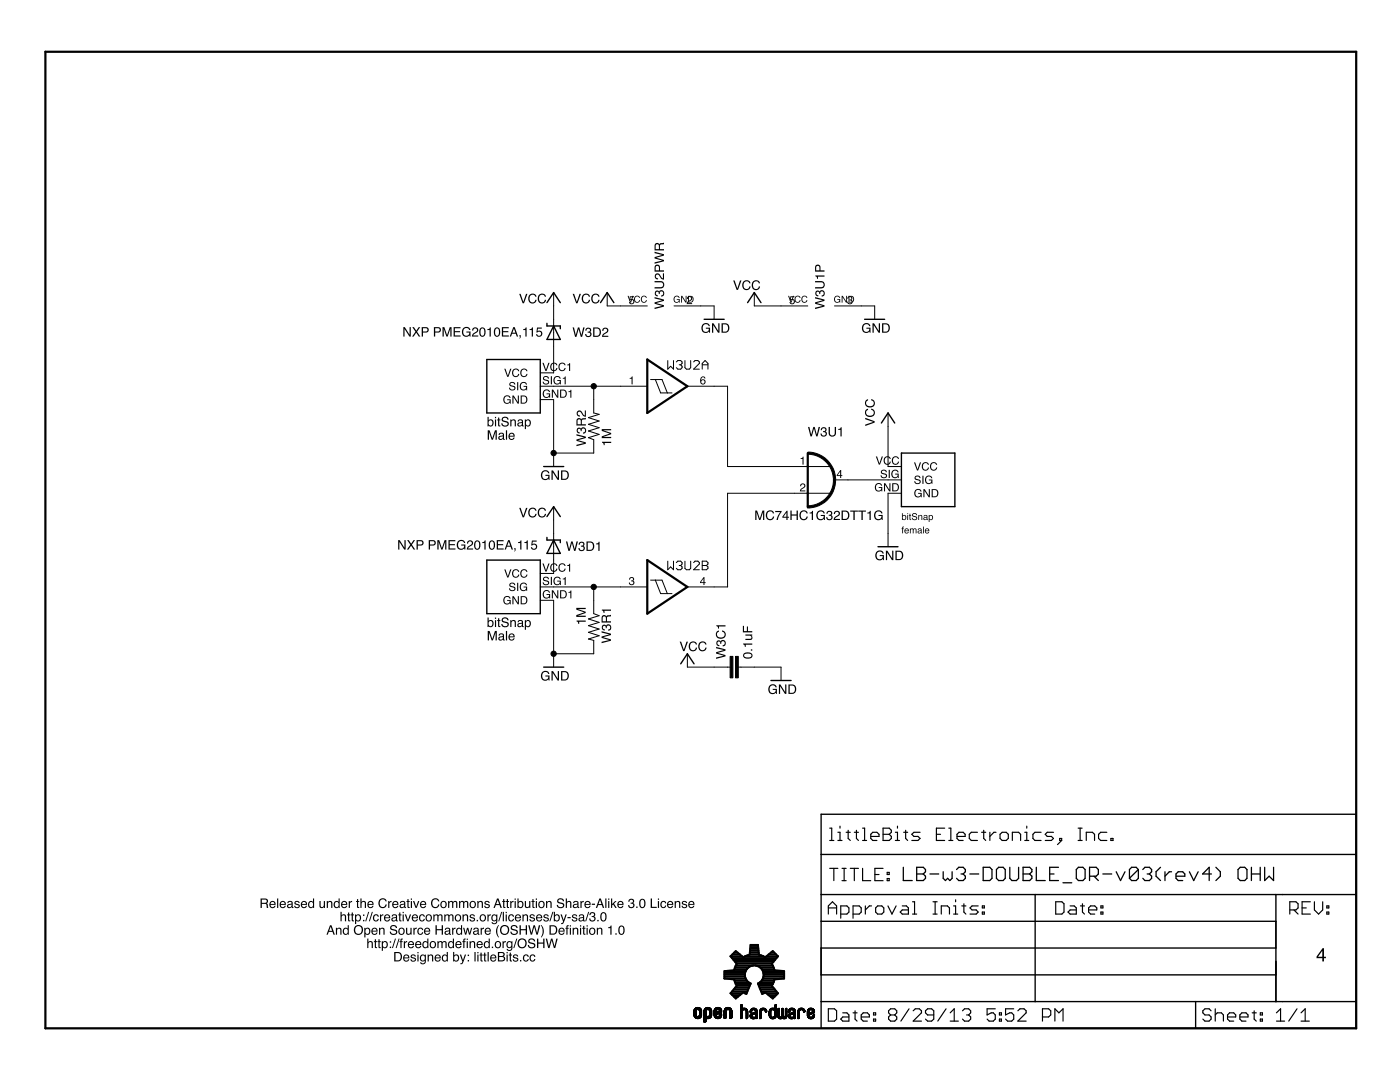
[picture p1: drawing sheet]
<svg xmlns="http://www.w3.org/2000/svg" width="279mm" height="216mm" viewBox="0 0 279 216" stroke-linecap="round" stroke-linejoin="round" font-family="sans-serif">
<g fill="#000">
<path d="M103.6 58.6h.3l.5 1.6 .6-1.6h.3l-.7 1.9h-.3zM105.6 58.9a.82 .82 0 0 1 .9-.3 .82 .82 0 0 1 .6 .6h-.3a.64 .64 0 0 0-.9-.3 .64 .64 0 0 0-.2 .9 .57 .57 0 0 0 .6 .5 .57 .57 0 0 0 .5-.5h.3a.88 .88 0 0 1-1.1 .7 .88 .88 0 0 1-.6-1.2zM107.5 58.9a.82 .82 0 0 1 .9-.3 .82 .82 0 0 1 .6 .6h-.3a.64 .64 0 0 0-.9-.3 .64 .64 0 0 0-.2 .9 .57 .57 0 0 0 .6 .5 .57 .57 0 0 0 .5-.5h.3a.88 .88 0 0 1-1.1 .7 .88 .88 0 0 1-.6-1.2z" fill-rule="evenodd"/>
<path d="M114.3 58.6h.3l.5 1.6 .6-1.6h.2l-.6 1.9h-.3zM116.3 58.9a.82 .82 0 0 1 .8-.3 .82 .82 0 0 1 .6 .6h-.2a.64 .64 0 0 0-.9-.3 .64 .64 0 0 0-.2 .9 .57 .57 0 0 0 .5 .5 .57 .57 0 0 0 .6-.5h.3a.88 .88 0 0 1-1.2 .7 .88 .88 0 0 1-.5-1.2zM118.2 58.9a.82 .82 0 0 1 .8-.3 .82 .82 0 0 1 .6 .6h-.2a.64 .64 0 0 0-.9-.3 .64 .64 0 0 0-.2 .9 .57 .57 0 0 0 .5 .5 .57 .57 0 0 0 .6-.5h.3a.88 .88 0 0 1-1.2 .7 .88 .88 0 0 1-.5-1.2z" fill-rule="evenodd"/>
<path d="M125.2 59h.2l.4 1.2 .4-1.2h.2l-.5 1.4h-.2zM126.7 59.2l.3-.2h.4l.3 .3v.1h-.2a.46 .46 0 0 0-.6 0 .46 .46 0 0 0-.1 .6 .46 .46 0 0 0 .7 0l.2-.1a.65 .65 0 0 1-.9 .4 .65 .65 0 0 1-.2-1zM128.1 59.2l.2-.2h.5l.2 .3 .1 .1h-.2a.46 .46 0 0 0-.7 0 .46 .46 0 0 0 0 .6 .46 .46 0 0 0 .7 0l.2-.1a.65 .65 0 0 1-.9 .4 .65 .65 0 0 1-.2-1z" fill-rule="evenodd"/>
<path d="M134.6 59.2a.6 .6 0 0 1 1 .2h-.1a.48 .48 0 0 0-.8 0 .48 .48 0 0 0 0 .7 .48 .48 0 0 0 .8-.1v-.2h-.4v-.1h.6v.7l-.2-.2a.68 .68 0 0 1-1 0 .68 .68 0 0 1 .1-1zM135.9 59h.3l.6 1.1v-1.1h.2v1.4h-.2l-.7-1.1v1.1h-.2zM137.5 59.2v1h.3a.53 .53 0 0 0 .4-.5 .53 .53 0 0 0-.4-.5zM137.3 59h.6a.68 .68 0 0 1 .5 .7 .68 .68 0 0 1-.5 .7h-.6z" fill-rule="evenodd"/>
<path d="M146.3 56h.3l.6 1.6 .5-1.6h.3l-.7 1.8h-.3zM148.3 56.2a.82 .82 0 0 1 .9-.3 .82 .82 0 0 1 .6 .6h-.3a.64 .64 0 0 0-.9-.3 .64 .64 0 0 0-.2 .9 .57 .57 0 0 0 .6 .6 .57 .57 0 0 0 .5-.5h.3a.88 .88 0 0 1-1.1 .7 .88 .88 0 0 1-.5-1.3zM150.2 56.2a.82 .82 0 0 1 .9-.3 .82 .82 0 0 1 .6 .6h-.3a.64 .64 0 0 0-.9-.3 .64 .64 0 0 0-.2 .9 .57 .57 0 0 0 .6 .6 .57 .57 0 0 0 .5-.5h.3a.88 .88 0 0 1-1.1 .7 .88 .88 0 0 1-.6-1.3z" fill-rule="evenodd"/>
<path d="M157.3 59h.2l.4 1.2 .4-1.2h.2l-.5 1.4h-.2zM158.7 59.2l.3-.2h.4l.3 .3 .1 .1h-.2a.46 .46 0 0 0-.7 0 .46 .46 0 0 0 0 .6 .46 .46 0 0 0 .7 0l.2-.1a.65 .65 0 0 1-.9 .4 .65 .65 0 0 1-.3-1zM160.1 59.2l.3-.2h.4l.3 .3v.1h-.2a.46 .46 0 0 0-.6 0 .46 .46 0 0 0-.1 .6 .46 .46 0 0 0 .7 0l.2-.1a.65 .65 0 0 1-.9 .4 .65 .65 0 0 1-.2-1z" fill-rule="evenodd"/>
<path d="M166.6 59.2a.6 .6 0 0 1 1.1 .2h-.2a.48 .48 0 0 0-.7 0 .48 .48 0 0 0 0 .7 .48 .48 0 0 0 .7-.1v-.2h-.4v-.1h.6v.7l-.2-.2a.68 .68 0 0 1-1 0 .68 .68 0 0 1 .1-1zM168 59h.2l.7 1.1v-1.1h.1v1.4h-.2l-.7-1.1v1.1h-.1zM169.5 59.2v1h.3a.53 .53 0 0 0 .5-.5 .53 .53 0 0 0-.5-.5zM169.3 59h.6a.68 .68 0 0 1 .6 .7 .68 .68 0 0 1-.6 .7h-.6z" fill-rule="evenodd"/>
<path d="M80.5 65.3h.3l.9 1.5v-1.5h.3v1.9h-.3l-1-1.6v1.6h-.2zM82.3 65.3h.3l.5 .7 .5-.7h.3l-.7 .9 .7 1h-.3l-.5-.8-.6 .8h-.3l.7-1zM84.2 65.3h.8a.54 .54 0 0 1 .6 .5 .54 .54 0 0 1-.6 .6h-.6v.8h-.2zM84.4 65.5v.6h.5a.33 .33 0 0 0 .4-.3 .33 .33 0 0 0-.4-.3zM86.6 65.3h.8a.54 .54 0 0 1 .6 .5 .54 .54 0 0 1-.6 .6h-.6v.8h-.2zM86.8 65.5v.6h.6a.33 .33 0 0 0 .3-.3 .33 .33 0 0 0-.3-.3zM88.3 65.3h.4l.5 1.6 .6-1.6h.3v1.9h-.2v-1.6l-.6 1.6h-.2l-.5-1.6v1.6h-.3zM90.5 65.3h1.4v.2h-1.1v.6h1v.2h-1v.6h1.1v.3h-1.4zM92.4 65.5a.84 .84 0 0 1 1.5 .3h-.3a.65 .65 0 0 0-.9-.3 .65 .65 0 0 0-.2 .9 .6 .6 0 0 0 .6 .6 .6 .6 0 0 0 .6-.6h-.6v-.2h.8v1h-.2v-.3a.92 .92 0 0 1-1.3 .1 .92 .92 0 0 1-.1-1.3zM94.4 65.4a.6 .6 0 0 1 1 .2 .6 .6 0 0 1-.4 .9l-.6 .4h1v.3h-1.2a1.27 1.27 0 0 1 .9-1.1l.1-.1a.37 .37 0 0 0-.4-.5 .37 .37 0 0 0-.3 .5h-.3zM95.8 65.5a.66 .66 0 0 1 .9 0 .66 .66 0 0 1 .2 .7 .67 .67 0 0 1-.3 .9 .67 .67 0 0 1-.8-.2l-.2-.8zM96.1 65.6a.96 .96 0 0 0 .2 1.4 .89 .89 0 0 0 0-1.5zM97.3 65.7l.6-.4v1.9h-.2v-1.3h-.4zM98.8 65.5a.66 .66 0 0 1 .8 0 .66 .66 0 0 1 .2 .7 .67 .67 0 0 1-.2 .9 .67 .67 0 0 1-.9-.2l-.1-.8zM99 65.6a.96 .96 0 0 0 .2 1.4 .89 .89 0 0 0 0-1.5zM100.2 65.3h1.3v.2h-1.1v.6h1v.2h-1v.6h1.2v.3h-1.4zM102.6 65.6l-.3 .8h.6zM102.4 65.3h.3l.7 1.9h-.3l-.2-.6h-.7l-.2 .6h-.3zM103.7 66.9h.2v.5l-.2 .1 .1-.3h-.1zM104.4 65.7l.7-.4v1.9h-.3v-1.3h-.4zM105.7 65.7l.7-.4v1.9h-.3v-1.3h-.4zM107.2 65.4h.9v.2h-.7l-.1 .5a.64 .64 0 0 1 .9 .3 .64 .64 0 0 1-.4 .8 .64 .64 0 0 1-.8-.5h.2a.4 .4 0 0 0 .6 .2 .4 .4 0 0 0 .1-.6 .4 .4 0 0 0-.7 .1l-.2-.1z" fill-rule="evenodd"/>
<path d="M100.6 73.6h.3l.5 1.4 .4-1.4h.3l-.6 1.6h-.3zM102.4 73.8a.7 .7 0 0 1 .7-.3 .7 .7 0 0 1 .5 .6h-.2a.55 .55 0 0 0-.8-.3 .55 .55 0 0 0-.2 .8 .5 .5 0 0 0 .5 .5 .5 .5 0 0 0 .5-.5h.2a.78 .78 0 0 1-1.1 .6 .78 .78 0 0 1-.2-1.2zM104 73.8a.7 .7 0 0 1 .7-.3 .7 .7 0 0 1 .6 .6h-.3a.55 .55 0 0 0-.7-.3 .55 .55 0 0 0-.2 .8 .5 .5 0 0 0 .5 .5 .5 .5 0 0 0 .5-.5h.2a.78 .78 0 0 1-1.1 .6 .78 .78 0 0 1-.3-1.2z" fill-rule="evenodd"/>
<path d="M100.7 79.1a.72 .72 0 0 1 1.2 .3h-.2a.59 .59 0 0 0-.9-.2 .59 .59 0 0 0-.1 .9 .52 .52 0 0 0 .6 .3 .52 .52 0 0 0 .4-.5h-.5v-.2h.7v.8h-.1l-.1-.2a.79 .79 0 0 1-1.1 .1 .79 .79 0 0 1-.1-1.1zM102.3 78.9h.2l.8 1.3v-1.3h.3v1.6h-.3l-.8-1.3v1.3h-.2zM104.1 79.1v1.3h.4a.64 .64 0 0 0 .5-.7 .64 .64 0 0 0-.5-.6zM103.9 78.9h.7a.82 .82 0 0 1 .7 .8 .82 .82 0 0 1-.7 .8h-.7z" fill-rule="evenodd"/>
<path d="M101.8 76.3a.64 .64 0 0 1 1 .4h-.2a.38 .38 0 0 0-.4-.3 .38 .38 0 0 0-.3 .4 .7 .7 0 0 1 .9 .9 .7 .7 0 0 1-.7 .2 .7 .7 0 0 1-.5-.5h.2a.43 .43 0 0 0 .4 .3 .43 .43 0 0 0 .4-.4 .76 .76 0 0 1-.9-.8zM103.2 76.3h.2v1.6h-.2zM103.9 76.4a.72 .72 0 0 1 1.3 .3h-.2a.59 .59 0 0 0-.9-.2 .59 .59 0 0 0-.1 .9 .52 .52 0 0 0 .6 .3 .52 .52 0 0 0 .4-.5h-.5v-.2h.7v.9h-.1l-.1-.2a.79 .79 0 0 1-1.1 0 .79 .79 0 0 1-.1-1.1z" fill-rule="evenodd"/>
<path d="M108.3 72.4h.2l.5 1.4 .4-1.4h.3l-.6 1.6h-.3zM110 72.6a.7 .7 0 0 1 .7-.2 .7 .7 0 0 1 .5 .5h-.2a.55 .55 0 0 0-.8-.3 .55 .55 0 0 0-.2 .8 .5 .5 0 0 0 .5 .5 .5 .5 0 0 0 .5-.5h.2a.78 .78 0 0 1-1.1 .6 .78 .78 0 0 1-.2-1.2zM111.6 72.6a.7 .7 0 0 1 .7-.2 .7 .7 0 0 1 .6 .5h-.2a.55 .55 0 0 0-.8-.3 .55 .55 0 0 0-.2 .8 .5 .5 0 0 0 .5 .5 .5 .5 0 0 0 .5-.5h.2a.78 .78 0 0 1-1.1 .6 .78 .78 0 0 1-.3-1.2zM113.2 72.7l.6-.3v1.6h-.2v-1.1h-.4z" fill-rule="evenodd"/>
<path d="M108.5 75.2a.64 .64 0 0 1 1.1 .3h-.3a.38 .38 0 0 0-.4-.3 .38 .38 0 0 0-.3 .4l.1 .1a.7 .7 0 0 1 .8 .8 .7 .7 0 0 1-.7 .2 .7 .7 0 0 1-.5-.5h.2a.43 .43 0 0 0 .4 .4 .43 .43 0 0 0 .5-.4l-.1-.1a.76 .76 0 0 1-.9-.8zM109.9 75.1h.3v1.6h-.3zM110.7 75.3a.72 .72 0 0 1 1.2 .3h-.2a.59 .59 0 0 0-.9-.3 .59 .59 0 0 0-.1 .9 .52 .52 0 0 0 .6 .3 .52 .52 0 0 0 .4-.5h-.5v-.2h.7v.9h-.1l-.1-.2a.79 .79 0 0 1-1.1 0 .79 .79 0 0 1-.1-1.1zM112.3 75.4l.6-.3v1.6h-.2v-1.1h-.4z" fill-rule="evenodd"/>
<path d="M108.5 77.9a.72 .72 0 0 1 1.3 .3h-.3a.59 .59 0 0 0-.8-.2 .59 .59 0 0 0-.1 .9 .52 .52 0 0 0 .6 .3 .52 .52 0 0 0 .4-.5h-.5v-.2h.7v.9h-.2v-.2a.79 .79 0 0 1-1.1 0 .79 .79 0 0 1-.1-1.1zM110.1 77.7h.3l.8 1.4v-1.4h.2v1.7h-.2l-.9-1.4v1.4h-.2zM112 77.9v1.3h.4a.64 .64 0 0 0 .5-.7 .64 .64 0 0 0-.5-.6zM111.8 77.7h.6a.82 .82 0 0 1 .7 .9 .82 .82 0 0 1-.7 .8h-.6zM113.4 78.1l.6-.3v1.6h-.2v-1.2h-.4z" fill-rule="evenodd"/>
<path d="M114.3 65.3h.3l.3 1.6 .4-1.6h.3l.4 1.6 .4-1.6h.3l-.5 1.9h-.3l-.4-1.5-.5 1.5h-.2zM117 65.5a.53 .53 0 0 1 .8 0 .53 .53 0 0 1-.1 .7 .61 .61 0 0 1-.1 1.1 .61 .61 0 0 1-.8-.6h.2a.37 .37 0 0 0 .5 .3 .37 .37 0 0 0 0-.6h-.2v-.2a.3 .3 0 0 0 .4-.3 .3 .3 0 0 0-.3-.3l-.3 .1-.1 .3h-.2zM118.6 65.6v1.4h.5a.74 .74 0 0 0 .6-.7 .74 .74 0 0 0-.6-.7zM118.4 65.3h.7a.95 .95 0 0 1 .8 1 .95 .95 0 0 1-.8 .9h-.7zM120.4 65.5a.6 .6 0 0 1 .9 .2 .6 .6 0 0 1-.4 .8l-.5 .5h1v.2h-1.3a1.27 1.27 0 0 1 1-1v-.1a.37 .37 0 0 0-.3-.5 .37 .37 0 0 0-.4 .4h-.2z" fill-rule="evenodd"/>
<path d="M125.7 75.4l.6-.3v1.6h-.3v-1.1h-.3z" fill-rule="evenodd"/>
<path d="M125.7 59.1h.8v.2h-.6l-.1 .5a.55 .55 0 0 1 .8 .2 .55 .55 0 0 1-.4 .8 .55 .55 0 0 1-.7-.5h.2a.35 .35 0 0 0 .5 .1 .35 .35 0 0 0 .1-.5 .35 .35 0 0 0-.5 .1h-.2z" fill-rule="evenodd"/>
<path d="M130.6 59.3l1.9 .5v.2l-1.5 .5 1.5 .4v.3l-1.9 .5v-.3l1.6-.4-1.6-.4v-.3l1.6-.4-1.6-.3zM130.8 58.1l.4-.1 .3 .2a.61 .61 0 0 1 1.1 .1 .61 .61 0 0 1-.6 .9v-.3a.37 .37 0 0 0 .3-.5 .37 .37 0 0 0-.6 0v.3l-.2-.1a.3 .3 0 0 0-.3-.4 .3 .3 0 0 0-.3 .3l.1 .3 .3 .1v.2a.61 .61 0 0 1-.6-.3 .61 .61 0 0 1 .1-.7zM130.6 56.1h1.1a.75 .75 0 0 1 .9 .7 .75 .75 0 0 1-.9 .8h-1.1v-.3h1.2a.49 .49 0 0 0 .5-.5 .49 .49 0 0 0-.5-.5h-1.2zM130.8 54.7a.84 .84 0 0 1 1.2 .7l.3 .1v-1h.2v1.3a1.27 1.27 0 0 1-1-.9l-.1-.1a.37 .37 0 0 0-.5 .3 .37 .37 0 0 0 .4 .4v.3a.63 .63 0 0 1-.6-.4 .63 .63 0 0 1 .1-.7zM130.8 53a.55 .55 0 0 1 .6-.2 .55 .55 0 0 1 .3 .6v.5h.8v.3h-1.9zM131 53.1l-.1 .8h.6l-.1-.7zM130.6 50.2l1.9 .5v.3l-1.5 .4 1.5 .5v.2l-1.9 .5v-.2l1.6-.4-1.6-.4v-.3l1.6-.4-1.6-.4zM131 48.8l-.1 .2v.7h.6l-.1-.9zM130.8 48.6l.5-.1 .3 .2 .2-.2 .7-.1v.3l-.7 .1-.1 .3v.6h.8v.3h-1.9a1.62 1.62 0 0 1 .2-1.4z" fill-rule="evenodd"/>
<path d="M137.3 59.2a.55 .55 0 0 1 .8 .3 .55 .55 0 0 1-.5 .7l-.3 .3h.8v.2h-1.1l.2-.5 .4-.3a.33 .33 0 0 0 .3-.3 .33 .33 0 0 0-.3-.3 .33 .33 0 0 0-.3 .4h-.2z" fill-rule="evenodd"/>
<path d="M139.9 75.3a.48 .48 0 0 1 .5-.2 .48 .48 0 0 1 .4 .4h-.2a.33 .33 0 0 0-.4-.2 .33 .33 0 0 0-.3 .4v.2a.54 .54 0 0 1 .9 .2 .54 .54 0 0 1-.4 .7 .54 .54 0 0 1-.7-.6zM140 76.2a.34 .34 0 0 0 .6 0 .34 .34 0 0 0-.6 0z" fill-rule="evenodd"/>
<path d="M140.2 64.7a.84 .84 0 0 1 1.5 .4h-.3a.65 .65 0 0 0-.9-.3 .65 .65 0 0 0-.2 .9 .6 .6 0 0 0 .6 .5 .6 .6 0 0 0 .6-.6h-.6v-.2h.8v1h-.2v-.3a.92 .92 0 0 1-1.3 .1 .92 .92 0 0 1-.1-1.3zM142.1 64.5h.3l.9 1.5v-1.5h.3v1.9h-.3l-1-1.5v1.5h-.2zM144.3 64.7v1.5h.4a.74 .74 0 0 0 .6-.8 .74 .74 0 0 0-.6-.7zM144 64.5h.8a.95 .95 0 0 1 .8 .9 .95 .95 0 0 1-.8 1h-.8z" fill-rule="evenodd"/>
<path d="M157.7 59.1h.9v.2h-.7l-.1 .5a.55 .55 0 0 1 .8 .2 .55 .55 0 0 1-.4 .8 .55 .55 0 0 1-.6-.5h.2a.35 .35 0 0 0 .5 .1 .35 .35 0 0 0 0-.5 .35 .35 0 0 0-.5 .1h-.2z" fill-rule="evenodd"/>
<path d="M162.7 59.3l1.8 .5v.2l-1.5 .5 1.5 .4v.3l-1.8 .5v-.3l1.5-.4-1.5-.4v-.3l1.5-.4-1.5-.3zM162.8 58.1l.4-.1 .4 .2a.61 .61 0 0 1 1 .1 .61 .61 0 0 1-.6 .9v-.3a.37 .37 0 0 0 .4-.5 .37 .37 0 0 0-.7 0v.3l-.2-.1a.3 .3 0 0 0-.2-.4 .3 .3 0 0 0-.4 .3l.2 .3 .2 .1v.2a.61 .61 0 0 1-.6-.3 .61 .61 0 0 1 .1-.7zM162.7 56.1h1a.75 .75 0 0 1 .9 .7 .75 .75 0 0 1-.9 .8h-1v-.3h1.1a.49 .49 0 0 0 .6-.5 .49 .49 0 0 0-.6-.5h-1.1zM162.7 55h1.8v.2h-1.3v.4h-.1zM162.8 53a.55 .55 0 0 1 .6-.2 .55 .55 0 0 1 .4 .6v.5h.7v.3h-1.8zM163 53.1l-.1 .8h.6v-.7z" fill-rule="evenodd"/>
<path d="M169.3 59.2a.46 .46 0 0 1 .7-.1 .46 .46 0 0 1-.1 .7 .52 .52 0 0 1-.1 .9 .52 .52 0 0 1-.7-.5h.2a.32 .32 0 0 0 .4 .3 .32 .32 0 0 0 0-.5l-.2-.1v-.1a.26 .26 0 0 0 .4-.2 .26 .26 0 0 0-.3-.3l-.3 .1v.2h-.2z" fill-rule="evenodd"/>
<path d="M172.3 64.7a.84 .84 0 0 1 1.4 .4h-.2a.65 .65 0 0 0-.9-.3 .65 .65 0 0 0-.3 .9 .6 .6 0 0 0 .6 .5 .6 .6 0 0 0 .6-.6h-.6v-.2h.8v1h-.1l-.1-.3a.92 .92 0 0 1-1.3 .1 .92 .92 0 0 1-.1-1.3zM174.1 64.5h.3l1 1.5v-1.5h.2v1.9h-.3l-.9-1.5v1.5h-.3zM176.3 64.7v1.5h.4a.74 .74 0 0 0 .6-.8 .74 .74 0 0 0-.6-.7zM176 64.5h.8a.95 .95 0 0 1 .8 .9 .95 .95 0 0 1-.8 1h-.8z" fill-rule="evenodd"/>
<path d="M97.3 83.2h.2v.7a.63 .63 0 0 1 .9 0 .63 .63 0 0 1 0 .8 .52 .52 0 0 1-.4 .4 .52 .52 0 0 1-.5-.2v.2h-.2zM97.6 84a.48 .48 0 0 0-.1 .6 .48 .48 0 0 0 .7 .2 .48 .48 0 0 0 .1-.7 .48 .48 0 0 0-.7-.1zM98.8 83.7h.2v1.4h-.2zM98.8 83.2h.2v.3h-.2zM99.4 83.3h.2v.4h.3v.2h-.3v.9l.3 .1v.2h-.4l-.1-.2v-1h-.2v-.2h.2zM100.3 83.3a.74 .74 0 0 1 1.2 .4h-.2a.44 .44 0 0 0-.5-.3 .44 .44 0 0 0-.4 .4l.1 .1a.98 .98 0 0 1 1 .6 .76 .76 0 0 1-.7 .6 .76 .76 0 0 1-.8-.6h.3a.5 .5 0 0 0 .5 .4 .5 .5 0 0 0 .5-.4l-.4-.2a.58 .58 0 0 1-.7-.3 .58 .58 0 0 1 .1-.7zM101.8 83.7h.3v.2a.49 .49 0 0 1 .5-.2 .49 .49 0 0 1 .4 .5v.9h-.3v-.9a.34 .34 0 0 0-.4-.3 .34 .34 0 0 0-.2 .5v.7h-.3zM103.5 84.6v.1a.35 .35 0 0 0 .4 .2 .35 .35 0 0 0 .2-.5zM103.5 83.8l.3-.1a.44 .44 0 0 1 .6 .3v.9l.1 .2h-.2l-.1-.2a.46 .46 0 0 1-.8 .1 .46 .46 0 0 1 .3-.7l.4-.1a.31 .31 0 0 0-.2-.4 .31 .31 0 0 0-.4 .3h-.2zM105.1 84a.48 .48 0 0 0-.1 .6 .48 .48 0 0 0 .6 .2 .48 .48 0 0 0 .1-.7 .48 .48 0 0 0-.6-.1zM104.7 83.7h.3v.2a.61 .61 0 0 1 .8-.1 .61 .61 0 0 1 .1 .8 .54 .54 0 0 1-.4 .5 .54 .54 0 0 1-.5-.2v.7h-.3z" fill-rule="evenodd"/>
<path d="M97.3 85.9h.4l.5 1.6 .6-1.6h.3v1.8h-.2v-1.5l-.5 1.5h-.3l-.5-1.5v1.5h-.3zM99.7 87.3v.1a.35 .35 0 0 0 .5 .1 .35 .35 0 0 0 .1-.4zM99.7 86.4l.3-.1a.44 .44 0 0 1 .6 .4v.8l.1 .2-.2 .1-.1-.2a.46 .46 0 0 1-.8 .1 .46 .46 0 0 1 .3-.7l.4-.2a.31 .31 0 0 0-.2-.3 .31 .31 0 0 0-.4 .3h-.2zM101 85.9h.2v1.8h-.2zM101.6 86.5a.63 .63 0 0 1 .8-.1 .63 .63 0 0 1 .3 .7h-1a.39 .39 0 0 0 .3 .5 .39 .39 0 0 0 .5-.3h.2a.67 .67 0 0 1-1 .4 .67 .67 0 0 1-.2-1zM101.8 86.7l-.1 .2h.8l-.2-.3z" fill-rule="evenodd"/>
<path d="M108.2 94.1a.84 .84 0 0 1 1.4 .3h-.2a.65 .65 0 0 0-.9-.3 .65 .65 0 0 0-.3 .9 .6 .6 0 0 0 .7 .6 .6 .6 0 0 0 .5-.6h-.6v-.3h.9v1.1h-.2l-.1-.3a.92 .92 0 0 1-1.2 .1 .92 .92 0 0 1-.1-1.3zM110.1 93.9h.3l.9 1.5v-1.5h.3v1.9h-.3l-1-1.6v1.6h-.2zM112.2 94.1v1.4h.5a.74 .74 0 0 0 .6-.7 .74 .74 0 0 0-.6-.7zM112 93.9h.7a.95 .95 0 0 1 .8 .9 .95 .95 0 0 1-.8 1h-.7z" fill-rule="evenodd"/>
<path d="M115 86.6l1.9 .5v.3l-1.5 .4 1.5 .5v.2l-1.9 .5v-.2l1.6-.4-1.6-.4v-.3l1.6-.4-1.6-.4zM115.2 85.5l.4-.2 .4 .3a.61 .61 0 0 1 1 .1 .61 .61 0 0 1-.6 .8v-.2a.37 .37 0 0 0 .4-.5 .37 .37 0 0 0-.7 0v.2h-.2a.3 .3 0 0 0-.2-.4 .3 .3 0 0 0-.4 .3l.2 .3 .2 .1v.2a.61 .61 0 0 1-.6-.4 .61 .61 0 0 1 .1-.6zM115.4 83.7l-.1 .2v.8h.6l-.1-.9zM115.2 83.5l.5-.1 .3 .3 .2-.2 .7-.2v.4h-.7l-.1 .4v.6h.8v.2h-1.9a1.62 1.62 0 0 1 .2-1.4zM115.3 82a.84 .84 0 0 1 1.2 .7l.2 .2v-1h.2v1.3a1.27 1.27 0 0 1-1-.9l-.1-.1a.37 .37 0 0 0-.5 .3 .37 .37 0 0 0 .4 .4v.2a.63 .63 0 0 1-.6-.4 .63 .63 0 0 1 .2-.7z" fill-rule="evenodd"/>
<path d="M120.1 88.1h1.9v.3h-1.3v.4h-.2zM120.1 85.6h1.9v.3h-1.6l1.6 .5v.2l-1.6 .6h1.6v.2h-1.9v-.3l1.6-.6-1.6-.5z" fill-rule="evenodd"/>
<path d="M159.9 96.6a.55 .55 0 0 1 .8 .2 .55 .55 0 0 1-.5 .7l-.3 .4h.8v.1h-1.1l.2-.5 .4-.2a.33 .33 0 0 0 .3-.4 .33 .33 0 0 0-.3-.3 .33 .33 0 0 0-.3 .4h-.2z" fill-rule="evenodd"/>
<path d="M159.8 91.4l.6-.3v1.6h-.2v-1.1h-.4z" fill-rule="evenodd"/>
<path d="M161.3 85.2h.2l.4 1.5 .4-1.5h.3l.4 1.5 .4-1.5h.3l-.5 1.9h-.3l-.4-1.6-.5 1.6h-.3zM164 85.4a.53 .53 0 0 1 .8-.1 .53 .53 0 0 1-.1 .8 .61 .61 0 0 1-.1 1 .61 .61 0 0 1-.9-.6h.3a.37 .37 0 0 0 .5 .4 .37 .37 0 0 0 0-.7h-.2v-.2a.3 .3 0 0 0 .4-.2 .3 .3 0 0 0-.3-.4l-.3 .2-.1 .2h-.2zM165.4 85.2h.2v1.2a.49 .49 0 0 0 .5 .5 .49 .49 0 0 0 .5-.5v-1.2h.2v1.1a.75 .75 0 0 1-.7 .8 .75 .75 0 0 1-.7-.8zM167.3 85.6l.7-.4v1.9h-.3v-1.3h-.4z" fill-rule="evenodd"/>
<path d="M167.7 94.1l-.5 .7h.5zM167.7 93.8h.2v1h.2v.2h-.2v.4h-.2v-.4h-.7v-.2z" fill-rule="evenodd"/>
<path d="M172.7 83.4l1.9 .7v.2l-1.9 .7v-.3l1.6-.5-1.6-.5zM172.8 81.8l.4-.2v.2a.64 .64 0 0 0-.3 .9 .64 .64 0 0 0 .9 .2 .57 .57 0 0 0 .6-.5 .57 .57 0 0 0-.5-.6v-.3a.88 .88 0 0 1 .7 1.2 .88 .88 0 0 1-1.3 .5 .87 .87 0 0 1-.5-1.4zM172.8 79.9l.4-.2v.2a.64 .64 0 0 0-.3 .9 .64 .64 0 0 0 .9 .2 .57 .57 0 0 0 .6-.5 .57 .57 0 0 0-.5-.6v-.3a.88 .88 0 0 1 .7 1.2 .88 .88 0 0 1-1.3 .5 .87 .87 0 0 1-.5-1.4z" fill-rule="evenodd"/>
<path d="M174.8 91.1h.2l.5 1.4 .5-1.4h.2l-.6 1.6h-.2zM176.5 91.3a.7 .7 0 0 1 .7-.3 .7 .7 0 0 1 .6 .6h-.2a.55 .55 0 0 0-.8-.3 .55 .55 0 0 0-.2 .8 .5 .5 0 0 0 .5 .5 .5 .5 0 0 0 .5-.5h.2a.78 .78 0 0 1-1.1 .6 .78 .78 0 0 1-.3-1.2zM178.2 91.3a.7 .7 0 0 1 .7-.3 .7 .7 0 0 1 .5 .6h-.2a.55 .55 0 0 0-.8-.3 .55 .55 0 0 0-.2 .8 .5 .5 0 0 0 .5 .5 .5 .5 0 0 0 .5-.5h.2a.78 .78 0 0 1-1.1 .6 .78 .78 0 0 1-.2-1.2z" fill-rule="evenodd"/>
<path d="M174.8 96.6a.72 .72 0 0 1 1.3 .3h-.3a.59 .59 0 0 0-.8-.2 .59 .59 0 0 0-.1 .9 .52 .52 0 0 0 .6 .3 .52 .52 0 0 0 .4-.5h-.5v-.2h.7v.8h-.2v-.2a.79 .79 0 0 1-1.1 .1 .79 .79 0 0 1-.1-1.1zM176.4 96.4h.3l.8 1.3v-1.3h.2v1.6h-.2l-.9-1.3v1.3h-.2zM178.3 96.6v1.3h.4a.64 .64 0 0 0 .5-.7 .64 .64 0 0 0-.5-.6zM178.1 96.4h.6a.82 .82 0 0 1 .7 .8 .82 .82 0 0 1-.7 .8h-.6z" fill-rule="evenodd"/>
<path d="M175.9 93.9a.64 .64 0 0 1 1.1 .3h-.2a.38 .38 0 0 0-.4-.3 .38 .38 0 0 0-.4 .4h.1a.7 .7 0 0 1 .8 .9 .7 .7 0 0 1-.7 .2 .7 .7 0 0 1-.5-.5h.2a.43 .43 0 0 0 .5 .3 .43 .43 0 0 0 .4-.4h-.1a.76 .76 0 0 1-.9-.8zM177.4 93.8h.2v1.6h-.2zM178.1 93.9a.72 .72 0 0 1 1.2 .3h-.2a.59 .59 0 0 0-.8-.2 .59 .59 0 0 0-.1 .9 .52 .52 0 0 0 .6 .3 .52 .52 0 0 0 .4-.5h-.6v-.2h.8v.9h-.2v-.2a.79 .79 0 0 1-1.1 0 .79 .79 0 0 1-.1-1.1z" fill-rule="evenodd"/>
<path d="M182.4 92.3h.3l.4 1.3 .5-1.3h.2l-.6 1.6h-.2zM184.2 92.5a.7 .7 0 0 1 .7-.3 .7 .7 0 0 1 .5 .5h-.2a.55 .55 0 0 0-.8-.2 .55 .55 0 0 0-.2 .8 .5 .5 0 0 0 .5 .4 .5 .5 0 0 0 .5-.4h.2a.78 .78 0 0 1-1.1 .5 .78 .78 0 0 1-.3-1.2zM185.8 92.5a.7 .7 0 0 1 .7-.3 .7 .7 0 0 1 .5 .5h-.2a.55 .55 0 0 0-.8-.2 .55 .55 0 0 0-.2 .8 .5 .5 0 0 0 .5 .4 .5 .5 0 0 0 .5-.4h.2a.78 .78 0 0 1-1.1 .5 .78 .78 0 0 1-.2-1.2z" fill-rule="evenodd"/>
<path d="M182.7 95a.64 .64 0 0 1 1 .4h-.2a.38 .38 0 0 0-.4-.3 .38 .38 0 0 0-.4 .4h.1a.7 .7 0 0 1 .9 .9 .7 .7 0 0 1-.8 .2 .7 .7 0 0 1-.4-.6h.2a.43 .43 0 0 0 .4 .4 .43 .43 0 0 0 .4-.4v-.1a.76 .76 0 0 1-.9-.7zM184.1 94.9h.2v1.7h-.2zM184.8 95.1a.72 .72 0 0 1 1.3 .3h-.3a.59 .59 0 0 0-.8-.2 .59 .59 0 0 0-.1 .9 .52 .52 0 0 0 .6 .3 .52 .52 0 0 0 .4-.5h-.5v-.2h.7v.9h-.2v-.3a.79 .79 0 0 1-1.1 .1 .79 .79 0 0 1-.1-1.1z" fill-rule="evenodd"/>
<path d="M182.7 97.8a.72 .72 0 0 1 1.2 .3h-.2a.59 .59 0 0 0-.9-.2 .59 .59 0 0 0-.1 .9 .52 .52 0 0 0 .6 .3 .52 .52 0 0 0 .4-.6h-.5v-.1h.7v.8h-.1l-.1-.2a.79 .79 0 0 1-1 .1 .79 .79 0 0 1-.1-1.1zM184.3 97.6h.2l.9 1.3v-1.3h.2v1.6h-.3l-.8-1.3v1.3h-.2zM186.2 97.8v1.2h.3a.64 .64 0 0 0 .6-.6 .64 .64 0 0 0-.6-.6zM185.9 97.6h.7a.82 .82 0 0 1 .7 .8 .82 .82 0 0 1-.7 .8h-.7z" fill-rule="evenodd"/>
<path d="M79.5 107.8h.3l.9 1.5v-1.5h.3v1.9h-.3l-1-1.6v1.6h-.2zM81.3 107.8h.3l.5 .7 .4-.7h.3l-.6 .9 .7 1h-.4l-.5-.8-.5 .8h-.3l.7-1zM83.1 107.8h.9a.54 .54 0 0 1 .5 .5 .54 .54 0 0 1-.5 .6h-.6v.8h-.3zM83.4 108v.6h.5a.33 .33 0 0 0 .4-.3 .33 .33 0 0 0-.4-.3zM85.6 107.8h.8a.54 .54 0 0 1 .6 .5 .54 .54 0 0 1-.6 .6h-.6v.8h-.2zM85.8 108v.6h.5a.33 .33 0 0 0 .4-.3 .33 .33 0 0 0-.4-.3zM87.3 107.8h.4l.5 1.6 .5-1.6h.4v1.9h-.3l.1-1.6-.6 1.6h-.2l-.6-1.6v1.6h-.2zM89.5 107.8h1.4v.2h-1.1v.6h1v.2h-1v.6h1.1v.3h-1.4zM91.4 108a.84 .84 0 0 1 1.4 .3h-.2a.65 .65 0 0 0-.9-.3 .65 .65 0 0 0-.3 .9 .6 .6 0 0 0 .7 .6 .6 .6 0 0 0 .5-.6h-.6v-.2h.9v1h-.2l-.1-.3a.92 .92 0 0 1-1.2 .1 .92 .92 0 0 1-.1-1.3zM93.4 107.9a.6 .6 0 0 1 1 .2 .6 .6 0 0 1-.5 .9l-.5 .4h1v.3h-1.2a1.27 1.27 0 0 1 .9-1.1v-.1a.37 .37 0 0 0-.3-.5 .37 .37 0 0 0-.4 .5h-.2zM94.8 108a.66 .66 0 0 1 .8 0 .66 .66 0 0 1 .3 .7 .67 .67 0 0 1-.3 .9 .67 .67 0 0 1-.9-.2l-.1-.8zM95.1 108.1a.96 .96 0 0 0 .1 1.4 .89 .89 0 0 0 .1-1.5zM96.2 108.2l.7-.4v1.9h-.2v-1.3h-.5zM97.7 108a.66 .66 0 0 1 .9 0 .66 .66 0 0 1 .2 .7 .67 .67 0 0 1-.3 .9 .67 .67 0 0 1-.8-.2l-.2-.8zM98 108.1a.96 .96 0 0 0 .2 1.4 .89 .89 0 0 0 0-1.5zM99.1 107.8h1.4v.2h-1.1v.6h1v.2h-1v.6h1.1v.3h-1.4zM101.5 108.1l-.3 .8h.6zM101.4 107.8h.3l.7 1.9h-.3l-.2-.6h-.7l-.2 .6h-.3zM102.6 109.4h.3l-.1 .5-.2 .1 .2-.3h-.2zM103.4 108.2l.7-.4v1.9h-.3v-1.3h-.4zM104.7 108.2l.6-.4v1.9h-.2v-1.3h-.4zM106.2 107.9h.9v.2h-.8l-.1 .5a.64 .64 0 0 1 1 .3 .64 .64 0 0 1-.5 .8 .64 .64 0 0 1-.8-.5h.3a.4 .4 0 0 0 .6 .2 .4 .4 0 0 0 0-.6 .4 .4 0 0 0-.6 .1l-.2-.1z" fill-rule="evenodd"/>
<path d="M100.6 113.6h.3l.5 1.4 .4-1.4h.3l-.6 1.6h-.3zM102.4 113.8a.7 .7 0 0 1 .7-.2 .7 .7 0 0 1 .5 .5h-.2a.55 .55 0 0 0-.8-.3 .55 .55 0 0 0-.2 .8 .5 .5 0 0 0 .5 .5 .5 .5 0 0 0 .5-.5h.2a.78 .78 0 0 1-1.1 .6 .78 .78 0 0 1-.2-1.2zM104 113.8a.7 .7 0 0 1 .7-.2 .7 .7 0 0 1 .6 .5h-.3a.55 .55 0 0 0-.7-.3 .55 .55 0 0 0-.2 .8 .5 .5 0 0 0 .5 .5 .5 .5 0 0 0 .5-.5h.2a.78 .78 0 0 1-1.1 .6 .78 .78 0 0 1-.3-1.2z" fill-rule="evenodd"/>
<path d="M100.7 119.1a.72 .72 0 0 1 1.2 .3h-.2a.59 .59 0 0 0-.9-.2 .59 .59 0 0 0-.1 .9 .52 .52 0 0 0 .6 .3 .52 .52 0 0 0 .4-.5h-.5v-.2h.7v.9h-.1l-.1-.2a.79 .79 0 0 1-1.1 0 .79 .79 0 0 1-.1-1.1zM102.3 119h.2l.8 1.3v-1.3h.3v1.6h-.3l-.8-1.3v1.3h-.2zM104.1 119.1v1.3h.4a.64 .64 0 0 0 .5-.6 .64 .64 0 0 0-.5-.7zM103.9 119h.7a.82 .82 0 0 1 .7 .8 .82 .82 0 0 1-.7 .8h-.7z" fill-rule="evenodd"/>
<path d="M101.8 116.4a.64 .64 0 0 1 1 .4h-.2a.38 .38 0 0 0-.4-.4 .38 .38 0 0 0-.3 .4v.1a.7 .7 0 0 1 .9 .8 .7 .7 0 0 1-.7 .3 .7 .7 0 0 1-.5-.6h.2a.43 .43 0 0 0 .4 .4 .43 .43 0 0 0 .4-.4v-.1a.76 .76 0 0 1-.9-.8zM103.2 116.3h.2v1.6h-.2zM103.9 116.5a.72 .72 0 0 1 1.3 .3h-.2a.59 .59 0 0 0-.9-.2 .59 .59 0 0 0-.1 .9 .52 .52 0 0 0 .6 .3 .52 .52 0 0 0 .4-.6h-.5v-.2h.7v.9h-.1l-.1-.2a.79 .79 0 0 1-1.1 .1 .79 .79 0 0 1-.1-1.1z" fill-rule="evenodd"/>
<path d="M103.6 101.3h.3l.5 1.6 .6-1.6h.3l-.7 1.9h-.3zM105.6 101.6a.82 .82 0 0 1 .9-.3 .82 .82 0 0 1 .6 .6h-.3a.64 .64 0 0 0-.9-.3 .64 .64 0 0 0-.2 .9 .57 .57 0 0 0 .6 .5 .57 .57 0 0 0 .5-.5h.3a.88 .88 0 0 1-1.1 .7 .88 .88 0 0 1-.6-1.2zM107.5 101.6a.82 .82 0 0 1 .9-.3 .82 .82 0 0 1 .6 .6h-.3a.64 .64 0 0 0-.9-.3 .64 .64 0 0 0-.2 .9 .57 .57 0 0 0 .6 .5 .57 .57 0 0 0 .5-.5h.3a.88 .88 0 0 1-1.1 .7 .88 .88 0 0 1-.6-1.2z" fill-rule="evenodd"/>
<path d="M108.3 112.4h.2l.5 1.4 .4-1.4h.3l-.6 1.7h-.3zM110 112.6a.7 .7 0 0 1 .7-.2 .7 .7 0 0 1 .5 .5h-.2a.55 .55 0 0 0-.8-.2 .55 .55 0 0 0-.2 .7 .5 .5 0 0 0 .5 .5 .5 .5 0 0 0 .5-.4h.2a.78 .78 0 0 1-1.1 .5 .78 .78 0 0 1-.2-1.2zM111.6 112.6a.7 .7 0 0 1 .7-.2 .7 .7 0 0 1 .6 .5h-.2a.55 .55 0 0 0-.8-.2 .55 .55 0 0 0-.2 .7 .5 .5 0 0 0 .5 .5 .5 .5 0 0 0 .5-.4h.2a.78 .78 0 0 1-1.1 .5 .78 .78 0 0 1-.3-1.2zM113.2 112.8l.6-.3v1.6h-.2v-1.2h-.4z" fill-rule="evenodd"/>
<path d="M108.5 115.2a.64 .64 0 0 1 1.1 .4h-.3a.38 .38 0 0 0-.4-.3 .38 .38 0 0 0-.3 .3l.1 .1a.7 .7 0 0 1 .8 .9 .7 .7 0 0 1-.7 .2 .7 .7 0 0 1-.5-.6h.2a.43 .43 0 0 0 .4 .4 .43 .43 0 0 0 .5-.4l-.1-.1a.76 .76 0 0 1-.9-.7zM109.9 115.1h.3v1.6h-.3zM110.7 115.3a.72 .72 0 0 1 1.2 .3h-.2a.59 .59 0 0 0-.9-.2 .59 .59 0 0 0-.1 .9 .52 .52 0 0 0 .6 .3 .52 .52 0 0 0 .4-.6h-.5v-.1h.7v.8h-.1l-.1-.2a.79 .79 0 0 1-1.1 .1 .79 .79 0 0 1-.1-1.1zM112.3 115.5l.6-.3v1.5h-.2v-1.1h-.4z" fill-rule="evenodd"/>
<path d="M108.5 118a.72 .72 0 0 1 1.3 .3h-.3a.59 .59 0 0 0-.8-.2 .59 .59 0 0 0-.1 .8 .52 .52 0 0 0 .6 .3 .52 .52 0 0 0 .4-.5h-.5v-.2h.7v.9h-.2v-.2a.79 .79 0 0 1-1.1 0 .79 .79 0 0 1-.1-1.1zM110.1 117.8h.3l.8 1.3v-1.3h.2v1.6h-.2l-.9-1.3v1.3h-.2zM112 118v1.2h.4a.64 .64 0 0 0 .5-.6 .64 .64 0 0 0-.5-.6zM111.8 117.8h.6a.82 .82 0 0 1 .7 .8 .82 .82 0 0 1-.7 .8h-.6zM113.4 118.1l.6-.3v1.6h-.2v-1.1h-.4z" fill-rule="evenodd"/>
<path d="M112.9 108h.3l.4 1.6 .4-1.6h.3l.4 1.6 .4-1.6h.2l-.5 1.9h-.2l-.5-1.5-.4 1.5h-.3zM115.7 108.2a.53 .53 0 0 1 .8 0 .53 .53 0 0 1-.1 .8 .61 .61 0 0 1-.1 1 .61 .61 0 0 1-.9-.6h.3a.37 .37 0 0 0 .5 .4 .37 .37 0 0 0 0-.7h-.3l.1-.2a.3 .3 0 0 0 .4-.2 .3 .3 0 0 0-.3-.4l-.3 .2-.1 .2h-.2zM117.3 108.3v1.4h.5a.74 .74 0 0 0 .5-.7 .74 .74 0 0 0-.5-.7zM117 108h.8a.95 .95 0 0 1 .8 1 .95 .95 0 0 1-.8 .9h-.8zM119 108.4l.7-.3v1.8h-.3v-1.3h-.4z" fill-rule="evenodd"/>
<path d="M125.7 115.2a.46 .46 0 0 1 .7 0 .46 .46 0 0 1-.1 .7 .52 .52 0 0 1-.1 .9 .52 .52 0 0 1-.7-.6h.2a.32 .32 0 0 0 .5 .4 .32 .32 0 0 0 0-.6h-.3l.1-.2a.26 .26 0 0 0 .3-.2 .26 .26 0 0 0-.2-.3l-.3 .2-.1 .2h-.2z" fill-rule="evenodd"/>
<path d="M140.4 115.5l-.5 .7h.5zM140.4 115.1h.2v1.1h.2v.1h-.2v.4h-.2v-.4h-.7v-.2z" fill-rule="evenodd"/>
<path d="M150.7 101.9h.4l.5 1.6 .6-1.6h.3v1.9h-.2v-1.6l-.5 1.6h-.3l-.5-1.6v1.6h-.3zM153.1 102.1a.82 .82 0 0 1 .8-.3 .82 .82 0 0 1 .6 .6h-.3a.64 .64 0 0 0-.9-.3 .64 .64 0 0 0-.2 .9 .57 .57 0 0 0 .6 .6 .57 .57 0 0 0 .6-.5h.2a.88 .88 0 0 1-1.1 .7 .88 .88 0 0 1-.5-1.3zM154.7 102h1.3l-.8 1.8h-.2l.1-.6 .6-1h-1zM156.9 102.3l-.5 .8h.5zM157 101.9h.2v1.2h.2v.2h-.2v.5h-.3v-.5h-.8v-.2zM157.7 101.9h.3v.8h1v-.8h.2v1.9h-.2v-.9h-1v.9h-.3zM159.8 102.1a.82 .82 0 0 1 .8-.3 .82 .82 0 0 1 .6 .6h-.3a.64 .64 0 0 0-.8-.3 .64 .64 0 0 0-.3 .9 .57 .57 0 0 0 .6 .6 .57 .57 0 0 0 .6-.5h.2a.88 .88 0 0 1-1.1 .7 .88 .88 0 0 1-.5-1.3zM161.6 102.3l.7-.4v1.9h-.3v-1.3h-.4zM163.2 102.1a.84 .84 0 0 1 1.4 .3h-.3a.65 .65 0 0 0-.8-.3 .65 .65 0 0 0-.3 .9 .6 .6 0 0 0 .6 .6 .6 .6 0 0 0 .6-.6h-.6v-.2h.8v1h-.1l-.1-.3a.92 .92 0 0 1-1.3 .1 .92 .92 0 0 1-.1-1.3zM165.1 102a.53 .53 0 0 1 .8 0 .53 .53 0 0 1 0 .8 .61 .61 0 0 1-.2 1 .61 .61 0 0 1-.8-.6h.2a.37 .37 0 0 0 .6 .4 .37 .37 0 0 0 0-.7h-.3v-.2a.3 .3 0 0 0 .4-.2 .3 .3 0 0 0-.3-.4l-.3 .2v.2h-.3zM166.6 102a.6 .6 0 0 1 1 .2 .6 .6 0 0 1-.4 .9l-.6 .4h1v.3h-1.2a1.27 1.27 0 0 1 .9-1.1l.1-.1a.37 .37 0 0 0-.4-.5 .37 .37 0 0 0-.4 .5h-.2zM168.2 102.1v1.4h.5a.74 .74 0 0 0 .6-.7 .74 .74 0 0 0-.6-.7zM168 101.9h.7a.95 .95 0 0 1 .8 .9 .95 .95 0 0 1-.8 1h-.7zM169.7 101.9h1.5v.2h-.6v1.7h-.3v-1.7h-.6zM171.3 101.9h1.5v.2h-.6v1.7h-.3v-1.7h-.6zM173.1 102.3l.7-.4v1.9h-.3v-1.3h-.4zM174.7 102.1a.84 .84 0 0 1 1.4 .3h-.2a.65 .65 0 0 0-.9-.3 .65 .65 0 0 0-.3 .9 .6 .6 0 0 0 .7 .6 .6 .6 0 0 0 .5-.6h-.6v-.2h.9v1h-.2l-.1-.3a.92 .92 0 0 1-1.3 .1 .92 .92 0 0 1-.1-1.3z" fill-rule="evenodd"/>
<path d="M174.9 110.1a.84 .84 0 0 1 1.5 .4h-.3a.65 .65 0 0 0-.9-.4 .65 .65 0 0 0-.2 1 .6 .6 0 0 0 .6 .5 .6 .6 0 0 0 .6-.6h-.6v-.2h.8v1h-.2v-.3a.92 .92 0 0 1-1.3 .1 .92 .92 0 0 1-.1-1.3zM176.8 109.9h.3l.9 1.5v-1.5h.3v1.9h-.3l-1-1.6v1.6h-.2zM179 110.1v1.4h.4a.74 .74 0 0 0 .6-.7 .74 .74 0 0 0-.6-.7zM178.7 109.9h.8a.95 .95 0 0 1 .8 .9 .95 .95 0 0 1-.8 1h-.8z" fill-rule="evenodd"/>
<path d="M180 102.4h.2v.5a.45 .45 0 0 1 .7 .4 .45 .45 0 0 1-.7 .3l-.2 .2zM180.2 103a.34 .34 0 0 0 0 .5 .34 .34 0 0 0 .4 0 .34 .34 0 0 0 .1-.4 .34 .34 0 0 0-.5-.1zM181.1 102.8h.1v1h-.1zM181.1 102.4h.1v.2h-.1zM181.5 102.5h.2v.3h.1v.1h-.1v.7l.1 .2-.3-.2v-.7h-.1zM182.1 102.5l.4-.1a.44 .44 0 0 1 .5 .4h-.2a.31 .31 0 0 0-.3-.3 .31 .31 0 0 0-.3 .3l.1 .1a.54 .54 0 0 1 .6 .2 .54 .54 0 0 1 0 .6l-.4 .1a.47 .47 0 0 1-.5-.5h.1a.36 .36 0 0 0 .4 .3 .36 .36 0 0 0 .4-.3h-.1a.56 .56 0 0 1-.6-.2 .56 .56 0 0 1-.1-.6zM183.3 102.8h.1v.1a.35 .35 0 0 1 .4-.1 .35 .35 0 0 1 .3 .3v.7h-.2v-.7a.24 .24 0 0 0-.3-.2 .24 .24 0 0 0-.2 .3v.6h-.1zM184.5 103.4l-.1 .1a.23 .23 0 0 0 .4 .1 .23 .23 0 0 0 0-.3zM184.4 102.8h.5l.2 .1 .1 .9-.3-.2a.33 .33 0 0 1-.5 .1 .33 .33 0 0 1 .2-.5l.3-.1a.22 .22 0 0 0-.2-.2 .22 .22 0 0 0-.2 .2h-.2zM185.6 102.9a.32 .32 0 0 0-.1 .6 .32 .32 0 0 0 .5-.2l-.1-.4zM185.3 102.8h.2v.1a.45 .45 0 0 1 .7 .4 .45 .45 0 0 1-.7 .3v.6h-.2z" fill-rule="evenodd"/>
<path d="M180.1 105.1h.3l-.2 .2 .2 .3h-.2v.8h-.1v-.8h-.2zM180.6 105.6a.45 .45 0 0 1 .6-.1 .45 .45 0 0 1 .2 .5h-.7a.28 .28 0 0 0 .2 .3 .28 .28 0 0 0 .3-.2h.2l-.1 .1a.5 .5 0 0 1-.7 .1 .5 .5 0 0 1 0-.7zM180.7 105.6v.3h.5l-.1-.3zM181.6 105.4h.2v.2a.32 .32 0 0 1 .5 0 .33 .33 0 0 1 .4-.2 .33 .33 0 0 1 .2 .4v.6h-.2v-.7l-.1-.1-.2 .1-.1 .7h-.1l-.1-.8h-.2l-.1 .1v.7h-.2zM183.3 106.1v.1a.23 .23 0 0 0 .3 .1 .23 .23 0 0 0 .1-.3zM183.3 105.5l.4-.1 .2 .2 .1 .8-.2-.1a.33 .33 0 0 1-.6 .1 .33 .33 0 0 1 .2-.5l.4-.1a.22 .22 0 0 0-.2-.3 .22 .22 0 0 0-.3 .2h-.1zM184.2 105.1h.2v1.3h-.2zM184.7 105.6a.45 .45 0 0 1 .5-.1 .45 .45 0 0 1 .3 .5h-.8a.28 .28 0 0 0 .3 .3 .28 .28 0 0 0 .3-.2h.2l-.1 .1a.5 .5 0 0 1-.7 .1 .5 .5 0 0 1 0-.7zM184.8 105.6l-.1 .3h.6l-.1-.3z" fill-rule="evenodd"/>
<path d="M97.3 123.2h.2v.7a.63 .63 0 0 1 .9 0 .63 .63 0 0 1 0 .9 .52 .52 0 0 1-.4 .4 .52 .52 0 0 1-.5-.3v.2h-.2zM97.6 124a.48 .48 0 0 0-.1 .7 .48 .48 0 0 0 .7 .1 .48 .48 0 0 0 .1-.6 .48 .48 0 0 0-.7-.2zM98.8 123.7h.2v1.4h-.2zM98.8 123.2h.2v.3h-.2zM99.4 123.4h.2v.3h.3v.2h-.3v.9l.3 .1v.2h-.4l-.1-.1v-1.1h-.2v-.2h.2zM100.3 123.3a.74 .74 0 0 1 1.2 .5h-.2a.44 .44 0 0 0-.5-.4 .44 .44 0 0 0-.4 .4l.1 .1a.98 .98 0 0 1 1 .7 .76 .76 0 0 1-.7 .6 .76 .76 0 0 1-.8-.7h.3a.5 .5 0 0 0 .5 .5 .5 .5 0 0 0 .5-.5l-.4-.2a.58 .58 0 0 1-.7-.2 .58 .58 0 0 1 .1-.8zM101.8 123.7h.3v.2a.49 .49 0 0 1 .5-.2 .49 .49 0 0 1 .4 .5v.9h-.3v-.9a.34 .34 0 0 0-.4-.3 .34 .34 0 0 0-.2 .5v.7h-.3zM103.5 124.6v.1a.35 .35 0 0 0 .4 .2 .35 .35 0 0 0 .2-.5zM103.5 123.8l.3-.1a.44 .44 0 0 1 .6 .4v.8l.1 .2h-.2l-.1-.2a.46 .46 0 0 1-.8 .2 .46 .46 0 0 1 .3-.8l.4-.1a.31 .31 0 0 0-.2-.3 .31 .31 0 0 0-.4 .3h-.2zM105.1 124a.48 .48 0 0 0-.1 .6 .48 .48 0 0 0 .6 .2 .48 .48 0 0 0 .1-.6 .48 .48 0 0 0-.6-.2zM104.7 123.7h.3v.2a.61 .61 0 0 1 .8-.1 .61 .61 0 0 1 .1 .9 .54 .54 0 0 1-.4 .4 .54 .54 0 0 1-.5-.1v.7h-.3z" fill-rule="evenodd"/>
<path d="M97.3 125.9h.4l.5 1.6 .6-1.6h.3v1.9h-.2v-1.6l-.5 1.6h-.3l-.5-1.6v1.6h-.3zM99.7 127.3v.1a.35 .35 0 0 0 .5 .2 .35 .35 0 0 0 .1-.5zM99.7 126.5l.3-.1a.44 .44 0 0 1 .6 .4v.8l.1 .2h-.2l-.1-.2a.46 .46 0 0 1-.8 .1 .46 .46 0 0 1 .3-.7l.4-.1a.31 .31 0 0 0-.2-.3 .31 .31 0 0 0-.4 .2h-.2zM101 125.9h.2v1.9h-.2zM101.6 126.6a.63 .63 0 0 1 .8-.1 .63 .63 0 0 1 .3 .7h-1a.39 .39 0 0 0 .3 .4 .39 .39 0 0 0 .5-.2h.2a.67 .67 0 0 1-1 .4 .67 .67 0 0 1-.2-1.1zM101.8 126.7l-.1 .3h.8l-.2-.4z" fill-rule="evenodd"/>
<path d="M108.2 134.1a.84 .84 0 0 1 1.4 .4h-.2a.65 .65 0 0 0-.9-.3 .65 .65 0 0 0-.3 .9 .6 .6 0 0 0 .7 .5 .6 .6 0 0 0 .5-.6h-.6v-.2h.9v1h-.2l-.1-.3a.92 .92 0 0 1-1.2 .1 .92 .92 0 0 1-.1-1.3zM110.1 133.9h.3l.9 1.5v-1.5h.3v1.9h-.3l-1-1.5v1.5h-.2zM112.2 134.1v1.5h.5a.74 .74 0 0 0 .6-.8 .74 .74 0 0 0-.6-.7zM112 133.9h.7a.95 .95 0 0 1 .8 .9 .95 .95 0 0 1-.8 1h-.7z" fill-rule="evenodd"/>
<path d="M115.1 123.8h1.8v.3h-1.3v.4h-.2zM115 121.3h1.9v.2h-1.6l1.6 .6v.2l-1.6 .6h1.6v.2h-1.9v-.4l1.6-.5-1.6-.5z" fill-rule="evenodd"/>
<path d="M120.1 125.9l1.8 .5v.3l-1.5 .4 1.5 .5v.3l-1.8 .4v-.2l1.5-.4-1.5-.4v-.3l1.5-.4-1.5-.4zM120.2 124.8l.4-.2 .4 .3a.61 .61 0 0 1 1 .1 .61 .61 0 0 1-.6 .9v-.3a.37 .37 0 0 0 .4-.5 .37 .37 0 0 0-.7 0v.2h-.2a.3 .3 0 0 0-.2-.4 .3 .3 0 0 0-.4 .3l.2 .3 .2 .1v.2a.61 .61 0 0 1-.6-.3 .61 .61 0 0 1 .1-.7zM120.4 123l-.1 .2v.8h.6l-.1-.9zM120.2 122.8l.5-.1 .3 .3 .2-.2 .7-.1v.3l-.6 .1-.2 .3v.6h.8v.2h-1.8a1.62 1.62 0 0 1 .1-1.4zM120.1 121.6h1.8v.3h-1.3v.4h-.1z" fill-rule="evenodd"/>
<path d="M135.7 128h.2l.6 1.6 .5-1.6h.3l-.7 1.9h-.3zM137.7 128.3a.82 .82 0 0 1 .8-.3 .82 .82 0 0 1 .6 .6h-.2a.64 .64 0 0 0-.9-.3 .64 .64 0 0 0-.3 .9 .57 .57 0 0 0 .6 .5 .57 .57 0 0 0 .6-.5h.2a.88 .88 0 0 1-1.1 .7 .88 .88 0 0 1-.5-1.2zM139.6 128.3a.82 .82 0 0 1 .8-.3 .82 .82 0 0 1 .6 .6h-.3a.64 .64 0 0 0-.8-.3 .64 .64 0 0 0-.3 .9 .57 .57 0 0 0 .6 .5 .57 .57 0 0 0 .6-.5h.2a.88 .88 0 0 1-1.1 .7 .88 .88 0 0 1-.5-1.2z" fill-rule="evenodd"/>
<path d="M142.9 129.1l1.9 .5v.2l-1.6 .5 1.6 .4v.3l-1.9 .5v-.3l1.5-.4-1.5-.4v-.3l1.5-.4-1.5-.3zM143.1 127.9l.3-.1 .4 .2a.61 .61 0 0 1 1.1 .1 .61 .61 0 0 1-.7 .9v-.3a.37 .37 0 0 0 .4-.5 .37 .37 0 0 0-.6 0l-.1 .3-.2-.1a.3 .3 0 0 0-.2-.4 .3 .3 0 0 0-.3 .3l.1 .3 .3 .1v.2a.61 .61 0 0 1-.6-.3 .61 .61 0 0 1 .1-.7zM143 126l.5-.2v.3a.64 .64 0 0 0-.3 .9 .64 .64 0 0 0 .9 .2 .57 .57 0 0 0 .5-.6 .57 .57 0 0 0-.5-.6v-.2a.88 .88 0 0 1 .7 1.1 .88 .88 0 0 1-1.2 .5 .87 .87 0 0 1-.6-1.4zM143 124.8h1.8v.2h-1.3v.4h-.2z" fill-rule="evenodd"/>
<path d="M148.4 130.4a1.12 1.12 0 0 1 1.8 .4 1.02 1.02 0 0 1-1 .6 1.02 1.02 0 0 1-.9-.6zM148.6 130.6a.57 .57 0 0 0 .2 .6 .57 .57 0 0 0 .6 0 .39 .39 0 0 0 .6-.4 .39 .39 0 0 0-.5-.4zM149.9 129.6h.2v.2h-.2zM148.3 128.4h1.8v.2h-1.3v.5h-.1zM148.8 126.6h1.3v.2h-.2a.48 .48 0 0 1 .3 .6 .48 .48 0 0 1-.5 .3h-.9v-.2h.9a.35 .35 0 0 0 .3-.5 .35 .35 0 0 0-.6-.2h-.6zM148.2 124.9h.3v1h.6v-.9h.2v.9h.8v.3h-1.9z" fill-rule="evenodd"/>
<path d="M153.6 136.8a.84 .84 0 0 1 1.4 .3h-.2a.65 .65 0 0 0-.9-.3 .65 .65 0 0 0-.3 .9 .6 .6 0 0 0 .6 .6 .6 .6 0 0 0 .6-.6h-.6v-.2h.8v1h-.1l-.1-.3a.92 .92 0 0 1-1.3 .1 .92 .92 0 0 1-.1-1.3zM155.4 136.6h.3l1 1.5v-1.5h.2v1.9h-.2l-1-1.6v1.6h-.3zM157.6 136.8v1.4h.5a.74 .74 0 0 0 .5-.7 .74 .74 0 0 0-.5-.7zM157.4 136.6h.7a.95 .95 0 0 1 .8 .9 .95 .95 0 0 1-.8 1h-.7z" fill-rule="evenodd"/>
<path d="M52.3 179.5v.6h.5a.33 .33 0 0 0 .4-.3 .33 .33 0 0 0-.3-.3zM52 179.3a1.62 1.62 0 0 1 1.4 .1l.1 .5-.3 .3 .2 .3 .2 .7h-.4v-.7l-.4-.1h-.5v.8h-.3zM53.9 180a.63 .63 0 0 1 .8-.2 .63 .63 0 0 1 .3 .8h-1a.39 .39 0 0 0 .3 .4 .39 .39 0 0 0 .5-.3h.2a.67 .67 0 0 1-1 .4 .67 .67 0 0 1-.2-1zM54.1 180.1l-.1 .3h.8l-.2-.4zM55.3 179.3h.2v1.9h-.2zM56 180a.63 .63 0 0 1 .7-.2 .63 .63 0 0 1 .4 .8h-1.1a.39 .39 0 0 0 .3 .4 .39 .39 0 0 0 .5-.3h.2a.67 .67 0 0 1-.9 .4 .67 .67 0 0 1-.2-1zM56.2 180.1l-.1 .3h.7l-.2-.4zM57.5 180.7v.1a.35 .35 0 0 0 .5 .2 .35 .35 0 0 0 .1-.5zM57.5 179.9l.4-.1a.44 .44 0 0 1 .5 .3v.9l.2 .2h-.3l-.1-.2a.46 .46 0 0 1-.8 .1 .46 .46 0 0 1 .3-.7l.5-.1a.31 .31 0 0 0-.3-.4 .31 .31 0 0 0-.3 .3h-.3zM58.9 179.9l.7-.1 .2 .4h-.2a.29 .29 0 0 0-.3-.2 .29 .29 0 0 0-.3 .2l.1 .1a.58 .58 0 0 1 .6 .8 .6 .6 0 0 1-1-.4h.2a.33 .33 0 0 0 .4 .3 .33 .33 0 0 0 .3-.3h-.1a.57 .57 0 0 1-.5-.2 .57 .57 0 0 1-.1-.6zM60.2 180a.63 .63 0 0 1 .8-.2 .63 .63 0 0 1 .3 .8h-1a.39 .39 0 0 0 .3 .4 .39 .39 0 0 0 .4-.3h.3a.67 .67 0 0 1-1 .4 .67 .67 0 0 1-.2-1zM60.4 180.1l-.1 .3h.7l-.1-.4zM61.8 180.1a.47 .47 0 0 0-.1 .7 .47 .47 0 0 0 .7 .1l.1-.4-.1-.4-.3-.1zM61.7 179.9l.5-.1 .3 .2v-.7h.2v1.9h-.2v-.2a.63 .63 0 0 1-.9 0 .63 .63 0 0 1-.1-.9zM63.7 179.8h.3v.9a.35 .35 0 0 0 .5 .3 .35 .35 0 0 0 .1-.5v-.7h.3v1.4h-.3v-.2a.48 .48 0 0 1-.5 .2 .48 .48 0 0 1-.4-.5zM65.2 179.8h.2v.2a.49 .49 0 0 1 .6-.2 .49 .49 0 0 1 .3 .5v.9h-.2v-.9a.34 .34 0 0 0-.4-.3 .34 .34 0 0 0-.3 .4v.8h-.2zM66.9 180.1a.47 .47 0 0 0-.1 .7 .47 .47 0 0 0 .7 .1l.1-.4-.1-.4-.3-.1zM66.8 179.9l.5-.1 .3 .2v-.7h.2v1.9h-.2v-.2a.63 .63 0 0 1-.9 0 .63 .63 0 0 1-.1-.9zM68.2 180a.63 .63 0 0 1 .8-.2 .63 .63 0 0 1 .3 .8h-1a.39 .39 0 0 0 .3 .4 .39 .39 0 0 0 .5-.3h.2a.67 .67 0 0 1-1 .4 .67 .67 0 0 1-.2-1zM68.4 180.1l-.1 .3h.8l-.2-.4zM69.6 179.8h.2v.2l.5-.2v.2l-.4 .2-.1 1h-.2zM71.2 179.4h.3v.4h.2v.2h-.2v.9l.2 .1v.2h-.3l-.1-.2-.1-1h-.1v-.2h.1zM71.9 179.3h.3v.7a.48 .48 0 0 1 .5-.2 .48 .48 0 0 1 .3 .5v.9h-.2v-1l-.3-.2-.3 .2v1h-.3zM73.5 180a.63 .63 0 0 1 .8-.2 .63 .63 0 0 1 .3 .8h-1a.39 .39 0 0 0 .2 .4 .39 .39 0 0 0 .5-.3h.2a.67 .67 0 0 1-.9 .4 .67 .67 0 0 1-.2-1zM73.7 180.1l-.1 .3h.7l-.2-.4zM75.7 179.5a.82 .82 0 0 1 .9-.3 .82 .82 0 0 1 .6 .6h-.3a.64 .64 0 0 0-.9-.3 .64 .64 0 0 0-.2 1 .57 .57 0 0 0 .6 .5 .57 .57 0 0 0 .5-.5h.3a.88 .88 0 0 1-1.1 .7 .88 .88 0 0 1-.6-1.3zM77.5 179.8h.2v.2l.4-.2v.2l-.4 .2v1h-.2zM78.4 180a.63 .63 0 0 1 .8-.2 .63 .63 0 0 1 .3 .8h-1a.39 .39 0 0 0 .3 .4 .39 .39 0 0 0 .5-.3h.2a.67 .67 0 0 1-1 .4 .67 .67 0 0 1-.2-1zM78.6 180.1l-.1 .3h.8l-.2-.4zM80 180.7v.1a.35 .35 0 0 0 .4 .2 .35 .35 0 0 0 .2-.5zM80 179.9l.3-.1a.44 .44 0 0 1 .6 .3v.9l.1 .2h-.2l-.1-.2a.46 .46 0 0 1-.8 .1 .46 .46 0 0 1 .3-.7l.4-.1a.31 .31 0 0 0-.2-.4 .31 .31 0 0 0-.4 .3h-.2zM81.3 179.4h.2v.4h.3v.2h-.3v.9l.3 .1v.2h-.4l-.1-.2v-1h-.2v-.2h.2zM82 179.8h.2v1.4h-.2zM82 179.3h.2v.2h-.2zM82.4 179.8h.3l.4 1.1 .3-1.1h.3l-.5 1.4h-.3zM84 180a.63 .63 0 0 1 .8-.2 .63 .63 0 0 1 .3 .8h-1a.39 .39 0 0 0 .2 .4 .39 .39 0 0 0 .5-.3h.2a.67 .67 0 0 1-.9 .4 .67 .67 0 0 1-.2-1zM84.2 180.1l-.1 .3h.7l-.2-.4zM86.2 179.5a.82 .82 0 0 1 .9-.3 .82 .82 0 0 1 .6 .6h-.3a.64 .64 0 0 0-.9-.3 .64 .64 0 0 0-.2 1 .57 .57 0 0 0 .6 .5 .57 .57 0 0 0 .5-.5h.3a.88 .88 0 0 1-1.1 .7 .88 .88 0 0 1-.6-1.3zM88.2 180.1a.48 .48 0 0 0-.1 .7 .48 .48 0 0 0 .7 0 .48 .48 0 0 0 .1-.6 .48 .48 0 0 0-.7-.1zM88.1 180a.67 .67 0 0 1 .9 0 .67 .67 0 0 1-.1 1 .67 .67 0 0 1-1-.1v-.6zM89.4 179.8h.3v.2a.45 .45 0 0 1 .7 0 .46 .46 0 0 1 .6-.2 .46 .46 0 0 1 .3 .5v.9h-.3v-1.1l-.2-.1-.3 .2v1h-.3v-1.1l-.3-.1-.2 .2v1h-.3zM91.6 179.8h.2v.2a.45 .45 0 0 1 .8 0 .46 .46 0 0 1 .5-.2 .46 .46 0 0 1 .4 .5v.9h-.3v-1.1l-.2-.1-.3 .2v1h-.3v-1.1l-.3-.1-.2 .2-.1 1h-.2zM94 180.1a.48 .48 0 0 0 0 .7 .48 .48 0 0 0 .7 0 .48 .48 0 0 0 0-.6 .48 .48 0 0 0-.7-.1zM93.9 180a.67 .67 0 0 1 .9 0 .67 .67 0 0 1-.1 1 .67 .67 0 0 1-.9-.1l-.1-.6zM95.3 179.8h.2v.2a.49 .49 0 0 1 .5-.2 .49 .49 0 0 1 .4 .5v.9h-.3v-.9a.34 .34 0 0 0-.4-.3 .34 .34 0 0 0-.2 .4v.8h-.2zM96.8 179.9l.7-.1 .2 .4h-.2a.29 .29 0 0 0-.3-.2 .29 .29 0 0 0-.3 .2l.1 .1a.58 .58 0 0 1 .6 .8 .6 .6 0 0 1-1-.4h.3a.33 .33 0 0 0 .3 .3 .33 .33 0 0 0 .3-.3 .57 .57 0 0 1-.6-.2 .57 .57 0 0 1-.1-.6zM99.3 179.6l-.3 .8h.6zM99.2 179.3h.3l.7 1.9h-.3l-.2-.6h-.7l-.3 .6h-.2zM100.4 179.4h.2v.4h.3v.2h-.3v.9l.3 .1v.2h-.3l-.2-.2v-1h-.2v-.2h.2zM101.1 179.4h.3v.4h.2v.2h-.2v.9l.2 .1v.2h-.3l-.1-.2-.1-1h-.1v-.2h.1zM101.8 179.8h.3v.2l.4-.2v.2l-.4 .2v1h-.3zM102.7 179.8h.2v1.4h-.2zM102.7 179.3h.2v.2h-.2zM103.3 179.3h.2v.7a.63 .63 0 0 1 .9 0 .63 .63 0 0 1 0 .8 .52 .52 0 0 1-.4 .4 .52 .52 0 0 1-.5-.2v.2h-.2zM103.6 180.1a.48 .48 0 0 0-.1 .6 .48 .48 0 0 0 .6 .2 .48 .48 0 0 0 .1-.7 .48 .48 0 0 0-.6-.1zM104.7 179.8h.3v.9a.35 .35 0 0 0 .4 .3 .35 .35 0 0 0 .2-.5v-.7h.2v1.4h-.2v-.2a.48 .48 0 0 1-.5 .2 .48 .48 0 0 1-.4-.5zM106.2 179.4h.3v.4h.2v.2h-.2v.9l.2 .1v.2h-.3l-.1-.2-.1-1h-.1v-.2h.1zM106.9 179.8h.3v1.4h-.3zM106.9 179.3h.3v.2h-.3zM107.8 180.1a.48 .48 0 0 0-.1 .7 .48 .48 0 0 0 .7 0 .48 .48 0 0 0 0-.6 .48 .48 0 0 0-.6-.1zM107.6 180a.67 .67 0 0 1 .9 0 .67 .67 0 0 1-.1 1 .67 .67 0 0 1-.9-.1l-.1-.6zM109 179.8h.2v.2a.49 .49 0 0 1 .6-.2 .49 .49 0 0 1 .3 .5v.9h-.2v-.9a.34 .34 0 0 0-.5-.3 .34 .34 0 0 0-.2 .4v.8h-.2zM111.4 179.4a.74 .74 0 0 1 1.2 .4h-.3a.44 .44 0 0 0-.4-.3 .44 .44 0 0 0-.4 .4v.1a.98 .98 0 0 1 1.1 .6 .76 .76 0 0 1-.8 .6 .76 .76 0 0 1-.7-.6h.3a.5 .5 0 0 0 .5 .4 .5 .5 0 0 0 .4-.5l-.3-.1a.58 .58 0 0 1-.7-.3 .58 .58 0 0 1 .1-.7zM112.9 179.3h.2v.7a.48 .48 0 0 1 .6-.2 .48 .48 0 0 1 .3 .5v.9h-.2v-1l-.3-.2-.3 .2-.1 1h-.2zM114.6 180.7l-.1 .1a.35 .35 0 0 0 .5 .2 .35 .35 0 0 0 .2-.5zM114.5 179.9l.4-.1a.44 .44 0 0 1 .6 .3v.9l.1 .2h-.3l-.1-.2a.46 .46 0 0 1-.8 .1 .46 .46 0 0 1 .3-.7l.5-.1a.31 .31 0 0 0-.3-.4 .31 .31 0 0 0-.3 .3h-.2zM115.8 179.8h.3v.2l.4-.2v.2l-.4 .2v1h-.3zM116.8 180a.63 .63 0 0 1 .8-.2 .63 .63 0 0 1 .3 .8h-1a.39 .39 0 0 0 .3 .4 .39 .39 0 0 0 .4-.3h.3a.67 .67 0 0 1-1 .4 .67 .67 0 0 1-.2-1zM117 180.1l-.1 .3h.7l-.1-.4zM118.1 180.3h.6v.3h-.6zM119.7 179.6l-.3 .8h.6zM119.6 179.3h.3l.7 1.9h-.3l-.2-.6h-.7l-.2 .6h-.3zM120.8 179.3h.2v1.9h-.2zM121.4 179.8h.2v1.4h-.2zM121.4 179.3h.2v.2h-.2zM121.9 179.3h.3v1.1l.6-.6h.3l-.6 .5 .6 .9h-.3l-.4-.7-.2 .2v.5h-.3zM123.4 180a.63 .63 0 0 1 .7-.2 .63 .63 0 0 1 .3 .8h-1a.39 .39 0 0 0 .3 .4 .39 .39 0 0 0 .5-.3h.2a.67 .67 0 0 1-.9 .4 .67 .67 0 0 1-.2-1zM123.6 180.1l-.2 .3h.8l-.2-.4zM125.6 179.4a.53 .53 0 0 1 .8 0 .53 .53 0 0 1-.1 .8 .61 .61 0 0 1-.1 1 .61 .61 0 0 1-.9-.6h.3a.37 .37 0 0 0 .5 .4 .37 .37 0 0 0 0-.7h-.2v-.2a.3 .3 0 0 0 .4-.2 .3 .3 0 0 0-.3-.4l-.3 .2-.1 .2h-.2zM127 180.9h.2v.3h-.2zM127.8 179.5a.66 .66 0 0 1 .8 0 .66 .66 0 0 1 .2 .7 .67 .67 0 0 1-.2 .9 .67 .67 0 0 1-.9-.2l-.1-.8zM128 179.6a.96 .96 0 0 0 .2 1.4 .89 .89 0 0 0 0-1.5zM129.9 179.3h.2v1.6h1v.3h-1.2zM131.3 179.8h.2v1.4h-.2zM131.3 179.3h.2v.2h-.2zM132 180a.56 .56 0 0 1 .6-.2 .56 .56 0 0 1 .4 .5l-.3-.2a.48 .48 0 0 0-.7 .3 .48 .48 0 0 0 .4 .6l.3-.3h.3a.64 .64 0 0 1-1 .4 .64 .64 0 0 1-.1-1zM133.3 180a.63 .63 0 0 1 .8-.2 .63 .63 0 0 1 .3 .8h-1a.39 .39 0 0 0 .3 .4 .39 .39 0 0 0 .4-.3h.2a.67 .67 0 0 1-.9 .4 .67 .67 0 0 1-.2-1zM133.5 180.1l-.1 .3h.7l-.2-.4zM134.6 179.8h.3v.2a.49 .49 0 0 1 .5-.2 .49 .49 0 0 1 .4 .5v.9h-.3v-.9a.34 .34 0 0 0-.4-.3 .34 .34 0 0 0-.2 .4v.8h-.3zM136.2 179.9l.7-.1 .2 .4h-.2a.29 .29 0 0 0-.3-.2 .29 .29 0 0 0-.3 .2l.1 .1a.58 .58 0 0 1 .6 .8 .6 .6 0 0 1-1-.4h.2a.33 .33 0 0 0 .4 .3 .33 .33 0 0 0 .3-.3h-.1a.57 .57 0 0 1-.5-.2 .57 .57 0 0 1-.1-.6zM137.5 180a.63 .63 0 0 1 .8-.2 .63 .63 0 0 1 .3 .8h-1a.39 .39 0 0 0 .3 .4 .39 .39 0 0 0 .4-.3h.3a.67 .67 0 0 1-1 .4 .67 .67 0 0 1-.2-1zM137.7 180.1l-.1 .3h.8l-.2-.4z" fill-rule="evenodd"/>
<path d="M66 184.9l-.3 .8h.6zM65.9 184.6h.3l.6 1.9h-.2l-.2-.6h-.8l-.2 .6h-.2zM67 185.1h.3v.2a.49 .49 0 0 1 .5-.2 .49 .49 0 0 1 .4 .5v.9h-.3v-.9a.34 .34 0 0 0-.4-.3 .34 .34 0 0 0-.2 .5v.7h-.3zM68.7 185.4a.47 .47 0 0 0-.1 .7 .47 .47 0 0 0 .7 .1l.1-.4-.1-.4-.3-.1zM68.7 185.2l.4-.1 .3 .2v-.7h.2v1.9h-.2v-.2a.63 .63 0 0 1-.9 .1 .63 .63 0 0 1 0-.9zM70.6 185.6a.97 .97 0 0 1 1.9 0 .97 .97 0 0 1-1.9 0zM71.1 185a.72 .72 0 0 0-.1 1.1 .72 .72 0 0 0 1.1-.2 .71 .71 0 0 0-.1-.9 .71 .71 0 0 0-.9 0zM73.1 185.4a.48 .48 0 0 0-.1 .6 .48 .48 0 0 0 .6 .2 .48 .48 0 0 0 .1-.6 .48 .48 0 0 0-.6-.2zM72.7 185.1h.2v.2a.61 .61 0 0 1 .9-.1 .61 .61 0 0 1 .1 .9 .54 .54 0 0 1-.4 .4 .54 .54 0 0 1-.6-.1v.7h-.2zM74.3 185.3a.63 .63 0 0 1 .8-.1 .63 .63 0 0 1 .3 .7h-1a.39 .39 0 0 0 .2 .4 .39 .39 0 0 0 .5-.2h.2a.67 .67 0 0 1-.9 .4 .67 .67 0 0 1-.2-1zM74.5 185.4l-.1 .3h.7l-.2-.4zM75.6 185.1h.3v.2a.49 .49 0 0 1 .5-.2 .49 .49 0 0 1 .4 .5v.9h-.3v-.9a.34 .34 0 0 0-.4-.3 .34 .34 0 0 0-.2 .5v.7h-.3zM78 184.7a.74 .74 0 0 1 1.2 .5h-.2a.44 .44 0 0 0-.5-.4 .44 .44 0 0 0-.4 .4l.1 .1a.98 .98 0 0 1 1.1 .7 .76 .76 0 0 1-.8 .6 .76 .76 0 0 1-.7-.7h.2a.5 .5 0 0 0 .5 .4 .5 .5 0 0 0 .5-.4l-.4-.2a.58 .58 0 0 1-.7-.2 .58 .58 0 0 1 .1-.8zM79.8 185.5a.48 .48 0 0 0 0 .6 .48 .48 0 0 0 .6 .1 .48 .48 0 0 0 .1-.7 .48 .48 0 0 0-.7 0zM79.7 185.3a.67 .67 0 0 1 .9 .1 .67 .67 0 0 1-.1 .9 .67 .67 0 0 1-.9-.1l-.1-.6zM81 185.1h.3v.9a.35 .35 0 0 0 .4 .3 .35 .35 0 0 0 .2-.5v-.7h.2v1.4h-.2v-.2a.48 .48 0 0 1-.5 .2 .48 .48 0 0 1-.4-.4zM82.5 185.1h.2v.3l.5-.3v.3l-.4 .2-.1 .9h-.2zM83.5 185.3a.56 .56 0 0 1 .6-.2 .56 .56 0 0 1 .4 .5l-.3-.1a.48 .48 0 0 0-.7 .2 .48 .48 0 0 0 .4 .6l.3-.3h.3a.64 .64 0 0 1-1 .5 .64 .64 0 0 1-.1-1.1zM84.8 185.3a.63 .63 0 0 1 .8-.1 .63 .63 0 0 1 .3 .7h-1a.39 .39 0 0 0 .3 .4 .39 .39 0 0 0 .4-.2h.2a.67 .67 0 0 1-.9 .4 .67 .67 0 0 1-.2-1zM85 185.4l-.1 .3h.7l-.2-.4zM86.9 184.6h.3v.8h.9v-.8h.3v1.9h-.3v-.9h-.9v.9h-.3zM89 186l-.1 .1a.35 .35 0 0 0 .5 .2 .35 .35 0 0 0 .2-.5zM88.9 185.2l.4-.1a.44 .44 0 0 1 .6 .4v.8l.1 .2h-.3l-.1-.2a.46 .46 0 0 1-.8 .2 .46 .46 0 0 1 .3-.8l.5-.1a.31 .31 0 0 0-.3-.3 .31 .31 0 0 0-.3 .3h-.2zM90.2 185.1h.3v.3l.4-.3v.3l-.4 .2v.9h-.3zM91.4 185.4a.47 .47 0 0 0-.2 .7 .47 .47 0 0 0 .7 .1l.1-.4-.1-.4-.3-.1zM91.3 185.2l.4-.1 .3 .2v-.7h.2v1.9h-.2v-.2a.63 .63 0 0 1-.9 .1 .63 .63 0 0 1 0-.9zM92.4 185.1h.3l.2 1.1 .3-1.1h.3l.2 1.1 .3-1.1h.2l-.4 1.4h-.2l-.3-1.1-.2 1.1h-.3zM94.7 186l-.1 .1a.35 .35 0 0 0 .5 .2 .35 .35 0 0 0 .2-.5zM94.6 185.2l.4-.1a.44 .44 0 0 1 .5 .4v.8l.2 .2h-.3l-.1-.2a.46 .46 0 0 1-.8 .2 .46 .46 0 0 1 .3-.8l.5-.1a.31 .31 0 0 0-.3-.3 .31 .31 0 0 0-.3 .3h-.2zM95.9 185.1h.2v.3l.5-.3v.3l-.4 .2v.9h-.3zM96.9 185.3a.63 .63 0 0 1 .8-.1 .63 .63 0 0 1 .3 .7h-1a.39 .39 0 0 0 .3 .4 .39 .39 0 0 0 .4-.2h.2a.67 .67 0 0 1-.9 .4 .67 .67 0 0 1-.2-1zM97.1 185.4l-.1 .3h.7l-.2-.4zM99.4 184.6h.2a2.29 2.29 0 0 0 0 2.4 1.58 1.58 0 0 1-.4-2zM99.8 185.6a.97 .97 0 0 1 1.9 0 .97 .97 0 0 1-1.9 0zM100.2 185a.72 .72 0 0 0 0 1.1 .72 .72 0 0 0 1.1-.2 .71 .71 0 0 0-.1-.9 .71 .71 0 0 0-1 0zM102.1 184.7a.74 .74 0 0 1 1.2 .5h-.2a.44 .44 0 0 0-.5-.4 .44 .44 0 0 0-.4 .4l.1 .1a.98 .98 0 0 1 1.1 .7 .76 .76 0 0 1-.8 .6 .76 .76 0 0 1-.7-.7h.2a.5 .5 0 0 0 .5 .4 .5 .5 0 0 0 .5-.4l-.4-.2a.58 .58 0 0 1-.7-.2 .58 .58 0 0 1 .1-.8zM103.7 184.6h.2v.8h1v-.8h.3v1.9h-.3v-.9h-1v.9h-.2zM105.4 184.6h.3l.4 1.6 .4-1.6h.3l.4 1.6 .3-1.6h.3l-.5 1.9h-.2l-.5-1.6-.4 1.6h-.3zM107.9 184.6h.2l.4 .7a1.93 1.93 0 0 1-.4 1.7h-.2a2.29 2.29 0 0 0 0-2.4zM109.9 184.8v1.5h.5a.74 .74 0 0 0 .6-.7 .74 .74 0 0 0-.6-.8zM109.7 184.6h.7a.95 .95 0 0 1 .8 1 .95 .95 0 0 1-.8 .9h-.7zM111.6 185.3a.63 .63 0 0 1 .8-.1 .63 .63 0 0 1 .3 .7h-1a.39 .39 0 0 0 .3 .4 .39 .39 0 0 0 .4-.2h.3a.67 .67 0 0 1-1 .4 .67 .67 0 0 1-.2-1zM111.8 185.4l-.1 .3h.8l-.2-.4zM113.1 184.7l.4-.1v.2l-.2 .2 .2 .3h-.2v1.2h-.3v-1.2h-.2v-.2h.2zM113.7 184.6h.2v.3h-.2zM113.7 185.1h.2v1.4h-.2zM114.3 185.1h.2v.2a.49 .49 0 0 1 .6-.2 .49 .49 0 0 1 .3 .5v.9h-.2v-.9a.34 .34 0 0 0-.4-.3 .34 .34 0 0 0-.3 .5v.7h-.2zM115.7 185.1h.3v1.4h-.3zM115.7 184.6h.3v.3h-.3zM116.4 184.7h.2v.4h.2v.2h-.2v.9l.2 .1v.2h-.3l-.1-.2v-1h-.2v-.2h.2zM117.1 185.1h.2v1.4h-.2zM117.1 184.6h.2v.3h-.2zM117.9 185.5a.48 .48 0 0 0-.1 .6 .48 .48 0 0 0 .7 .1 .48 .48 0 0 0 .1-.7 .48 .48 0 0 0-.7 0zM117.7 185.3a.67 .67 0 0 1 1 .1 .67 .67 0 0 1-.1 .9 .67 .67 0 0 1-1-.1v-.6zM119.1 185.1h.2v.2a.49 .49 0 0 1 .6-.2 .49 .49 0 0 1 .3 .5v.9h-.2v-.9a.34 .34 0 0 0-.4-.3 .34 .34 0 0 0-.3 .5v.7h-.2zM121.4 185l.7-.3v1.8h-.3v-1.3h-.4zM122.8 186.2h.3v.3h-.3zM123.6 184.9a.66 .66 0 0 1 .8-.1 .66 .66 0 0 1 .3 .8 .67 .67 0 0 1-.3 .8 .67 .67 0 0 1-.9-.1l-.1-.9zM123.9 184.9a.96 .96 0 0 0 .1 1.4 .89 .89 0 0 0 0-1.4z" fill-rule="evenodd"/>
<path d="M68 181.9h.2v.7a.48 .48 0 0 1 .5-.1 .48 .48 0 0 1 .4 .5v.8h-.3v-1l-.2-.2-.4 .3v.9h-.2zM69.5 182.1h.2v.4h.2v.2h-.2v.8l.2 .2v.1h-.3l-.1-.1v-1h-.2v-.2h.2zM70.2 182.1h.2v.4h.2v.2h-.2v.8l.2 .2v.1h-.3l-.1-.1v-1h-.2v-.2h.2zM71.2 182.7a.48 .48 0 0 0-.1 .7 .48 .48 0 0 0 .6 .1 .48 .48 0 0 0 .1-.6 .48 .48 0 0 0-.6-.2zM70.9 182.5h.2v.2a.61 .61 0 0 1 .8-.1 .61 .61 0 0 1 .1 .8 .54 .54 0 0 1-.3 .5 .54 .54 0 0 1-.6-.2v.7h-.2zM72.5 182.5h.2v.3h-.2zM72.5 183.6h.2v.2h-.2zM73.5 182h.2l-.6 1.8h-.2zM74.2 182h.2l-.6 1.8h-.2zM74.6 182.6a.56 .56 0 0 1 .6-.2 .56 .56 0 0 1 .4 .5l-.3-.1a.48 .48 0 0 0-.7 .2 .48 .48 0 0 0 .4 .7l.4-.3h.2a.64 .64 0 0 1-.9 .4 .64 .64 0 0 1-.2-1zM75.8 182.5h.3v.2l.4-.3v.3l-.4 .2v.9h-.3zM76.8 182.6a.63 .63 0 0 1 .8-.1 .63 .63 0 0 1 .3 .7h-1a.39 .39 0 0 0 .3 .5 .39 .39 0 0 0 .4-.3h.3a.67 .67 0 0 1-1 .4 .67 .67 0 0 1-.2-1zM77 182.7l-.1 .3h.7l-.1-.3zM78.4 183.4l-.1 .1a.35 .35 0 0 0 .5 .1 .35 .35 0 0 0 .2-.4zM78.3 182.5l.4-.1a.44 .44 0 0 1 .5 .4v.8l.2 .2h-.3l-.1-.1a.46 .46 0 0 1-.8 .1 .46 .46 0 0 1 .3-.7l.5-.2a.31 .31 0 0 0-.3-.3 .31 .31 0 0 0-.3 .3h-.2zM79.7 182.1h.2v.4h.2v.2h-.2v.8l.2 .2v.1h-.3l-.1-.1v-1h-.2v-.2h.2zM80.4 182.5h.2v1.3h-.2zM80.4 182h.2v.2h-.2zM80.8 182.5h.2l.4 1.1 .4-1.1h.2l-.5 1.3h-.2zM82.3 182.6a.63 .63 0 0 1 .8-.1 .63 .63 0 0 1 .3 .7h-1a.39 .39 0 0 0 .3 .5 .39 .39 0 0 0 .5-.3h.2a.67 .67 0 0 1-1 .4 .67 .67 0 0 1-.2-1zM82.5 182.7l-.1 .3h.8l-.2-.3zM83.8 182.6a.56 .56 0 0 1 .6-.2 .56 .56 0 0 1 .4 .5l-.3-.1a.48 .48 0 0 0-.7 .2 .48 .48 0 0 0 .4 .7l.4-.3h.2a.64 .64 0 0 1-.9 .4 .64 .64 0 0 1-.2-1zM85.3 182.8a.48 .48 0 0 0-.1 .7 .48 .48 0 0 0 .7 0 .48 .48 0 0 0 0-.7 .48 .48 0 0 0-.6 0zM85.1 182.6a.67 .67 0 0 1 1 .1 .67 .67 0 0 1-.2 1 .67 .67 0 0 1-.9-.1l-.1-.6zM86.5 182.5h.2v.2a.45 .45 0 0 1 .8-.1 .46 .46 0 0 1 .5-.1 .46 .46 0 0 1 .3 .4v.9h-.2v-1l-.3-.2-.3 .3v.9h-.2l-.1-1.1h-.3l-.2 .2v.9h-.2zM88.7 182.5h.2v.2a.45 .45 0 0 1 .8-.1 .46 .46 0 0 1 .5-.1 .46 .46 0 0 1 .3 .4v.9h-.2v-1l-.3-.2-.3 .3v.9h-.2l-.1-1.1h-.3l-.2 .2v.9h-.2zM91.1 182.8a.48 .48 0 0 0-.1 .7 .48 .48 0 0 0 .7 0 .48 .48 0 0 0 .1-.7 .48 .48 0 0 0-.7 0zM90.9 182.6a.67 .67 0 0 1 1 .1 .67 .67 0 0 1-.1 1 .67 .67 0 0 1-1-.1v-.6zM92.3 182.5h.2v.2a.49 .49 0 0 1 .6-.2 .49 .49 0 0 1 .3 .5v.8h-.2v-.8a.34 .34 0 0 0-.4-.3 .34 .34 0 0 0-.3 .4v.7h-.2zM93.9 182.5h.7l.2 .4h-.2a.29 .29 0 0 0-.3-.3 .29 .29 0 0 0-.3 .3v.1a.58 .58 0 0 1 .7 .8 .6 .6 0 0 1-1-.4h.2a.33 .33 0 0 0 .3 .3 .33 .33 0 0 0 .4-.3l-.1-.1a.57 .57 0 0 1-.6-.2 .57 .57 0 0 1 0-.6zM95.1 183.6h.3v.2h-.3zM96 182.8a.48 .48 0 0 0 0 .7 .48 .48 0 0 0 .7 0 .48 .48 0 0 0 0-.7 .48 .48 0 0 0-.7 0zM95.9 182.6a.67 .67 0 0 1 .9 .1 .67 .67 0 0 1-.1 1 .67 .67 0 0 1-.9-.1l-.1-.6zM97.3 182.5h.2v.2l.4-.3v.3l-.4 .2v.9h-.2zM98.2 182.6l.4-.2 .4 .2v-.1h.3v1.2a.6 .6 0 0 1-.5 .7 .6 .6 0 0 1-.7-.4h.2a.36 .36 0 0 0 .4 .2 .36 .36 0 0 0 .3-.3v-.3a.63 .63 0 0 1-.9 .1 .63 .63 0 0 1 0-.9zM98.4 182.7a.48 .48 0 0 0-.1 .7 .48 .48 0 0 0 .6 .2 .48 .48 0 0 0 .1-.7 .48 .48 0 0 0-.6-.2zM100 182h.2l-.6 1.8h-.2zM100.3 182h.3v1.8h-.3zM100.9 182.5h.2v1.3h-.2zM100.9 182h.2v.2h-.2zM101.6 182.6a.56 .56 0 0 1 .6-.2 .56 .56 0 0 1 .4 .5l-.3-.1a.48 .48 0 0 0-.7 .2 .48 .48 0 0 0 .4 .7l.4-.3h.2a.64 .64 0 0 1-.9 .4 .64 .64 0 0 1-.2-1zM102.9 182.6a.63 .63 0 0 1 .8-.1 .63 .63 0 0 1 .3 .7h-1a.39 .39 0 0 0 .3 .5 .39 .39 0 0 0 .4-.3h.3a.67 .67 0 0 1-1 .4 .67 .67 0 0 1-.2-1zM103.1 182.7l-.1 .3h.7l-.1-.3zM104.3 182.5h.2v.2a.49 .49 0 0 1 .6-.2 .49 .49 0 0 1 .3 .5v.8h-.2v-.8a.34 .34 0 0 0-.5-.3 .34 .34 0 0 0-.2 .4v.7h-.2zM105.8 182.5h.7l.2 .4h-.2a.29 .29 0 0 0-.3-.3 .29 .29 0 0 0-.3 .3l.1 .1a.58 .58 0 0 1 .6 .8 .6 .6 0 0 1-1-.4h.3a.33 .33 0 0 0 .3 .3 .33 .33 0 0 0 .3-.3v-.1a.57 .57 0 0 1-.6-.2 .57 .57 0 0 1-.1-.6zM107.1 182.6a.63 .63 0 0 1 .8-.1 .63 .63 0 0 1 .3 .7h-1a.39 .39 0 0 0 .3 .5 .39 .39 0 0 0 .5-.3h.2a.67 .67 0 0 1-1 .4 .67 .67 0 0 1-.2-1zM107.3 182.7l-.1 .3h.8l-.2-.3zM108.6 182.5h.7l.2 .4h-.2a.29 .29 0 0 0-.3-.3 .29 .29 0 0 0-.3 .3l.1 .1a.58 .58 0 0 1 .6 .8 .6 .6 0 0 1-1-.4h.2a.33 .33 0 0 0 .4 .3 .33 .33 0 0 0 .3-.3l-.1-.1a.57 .57 0 0 1-.5-.2 .57 .57 0 0 1-.1-.6zM110.2 182h.2l-.6 1.8h-.2zM110.5 181.9h.2v.7a.63 .63 0 0 1 .9 0 .63 .63 0 0 1 .1 .9 .52 .52 0 0 1-.5 .4 .52 .52 0 0 1-.5-.2v.1h-.2zM110.9 182.8a.48 .48 0 0 0-.1 .6 .48 .48 0 0 0 .6 .1 .48 .48 0 0 0 .1-.6 .48 .48 0 0 0-.6-.1zM111.9 182.5h.2l.4 1.1 .4-1.1h.2l-.2 .6a1.9 1.9 0 0 1-.8 1.3h-.1v-.2h.2l.2-.3zM113.3 183h.6v.2h-.6zM114.3 182.5h.7l.2 .4h-.2a.29 .29 0 0 0-.3-.3 .29 .29 0 0 0-.3 .3l.1 .1a.58 .58 0 0 1 .6 .8 .6 .6 0 0 1-1-.4h.2a.33 .33 0 0 0 .4 .3 .33 .33 0 0 0 .3-.3l-.1-.1a.57 .57 0 0 1-.5-.2 .57 .57 0 0 1-.1-.6zM115.7 183.4v.1a.35 .35 0 0 0 .4 .1 .35 .35 0 0 0 .2-.4zM115.7 182.5l.3-.1a.44 .44 0 0 1 .6 .4v.8l.1 .2h-.2l-.1-.1a.46 .46 0 0 1-.8 .1 .46 .46 0 0 1 .3-.7l.4-.2a.31 .31 0 0 0-.2-.3 .31 .31 0 0 0-.4 .3h-.2zM117.4 182h.2l-.6 1.8h-.2zM117.8 182.1a.53 .53 0 0 1 .8 0 .53 .53 0 0 1 0 .8 .61 .61 0 0 1-.2 1 .61 .61 0 0 1-.8-.6h.2a.37 .37 0 0 0 .6 .4 .37 .37 0 0 0 0-.7h-.3v-.2a.3 .3 0 0 0 .4-.2 .3 .3 0 0 0-.3-.4l-.3 .2v.2h-.3zM119.2 183.6h.3v.2h-.3zM120 182.2a.66 .66 0 0 1 .8-.1 .66 .66 0 0 1 .3 .8 .67 .67 0 0 1-.3 .8 .67 .67 0 0 1-.9-.1l-.1-.8zM120.3 182.3a.96 .96 0 0 0 .1 1.4 .89 .89 0 0 0 0-1.5z" fill-rule="evenodd"/>
<path d="M73.3 187.3h.2v.7a.48 .48 0 0 1 .6-.2 .48 .48 0 0 1 .3 .5v.9h-.2v-1l-.3-.2-.3 .2-.1 1h-.2zM74.8 187.4h.2v.4h.2v.2h-.2v.9l.2 .1v.2h-.3l-.1-.2v-1h-.2v-.2h.2zM75.5 187.4h.3v.4h.2v.2h-.2v.9l.2 .1v.2h-.3l-.2-.2v-1h-.2v-.2h.2zM76.5 188.1a.48 .48 0 0 0-.1 .6 .48 .48 0 0 0 .7 .2 .48 .48 0 0 0 .1-.7 .48 .48 0 0 0-.7-.1zM76.2 187.8h.2v.2a.61 .61 0 0 1 .8-.1 .61 .61 0 0 1 .2 .8 .54 .54 0 0 1-.4 .5 .54 .54 0 0 1-.6-.2v.7h-.2zM77.8 187.8h.3v.3h-.3zM77.8 188.9h.3v.3h-.3zM78.8 187.3h.2l-.6 1.9h-.2zM79.6 187.3h.1l-.5 1.9h-.2zM80 187.4l.4-.1v.2l-.3 .1 .3 .4h-.3v1.2h-.2v-1.2h-.2v-.2h.2zM80.6 187.8h.2v.2l.5-.2v.2l-.5 .2v1h-.2zM81.6 188a.63 .63 0 0 1 .7-.2 .63 .63 0 0 1 .3 .8h-1a.39 .39 0 0 0 .3 .4 .39 .39 0 0 0 .5-.3h.2a.67 .67 0 0 1-.9 .4 .67 .67 0 0 1-.2-1zM81.7 188.1l-.1 .3h.8l-.2-.4zM83 188a.63 .63 0 0 1 .8-.2 .63 .63 0 0 1 .3 .8h-1a.39 .39 0 0 0 .3 .4 .39 .39 0 0 0 .4-.3h.3a.67 .67 0 0 1-1 .4 .67 .67 0 0 1-.2-1zM83.2 188.1l-.1 .3h.8l-.2-.4zM84.6 188.1a.47 .47 0 0 0-.1 .7 .47 .47 0 0 0 .7 .1l.1-.4-.1-.4-.3-.1zM84.5 187.9l.5-.1 .3 .2v-.7h.2v1.9h-.2v-.2a.63 .63 0 0 1-.9 0 .63 .63 0 0 1-.1-.8zM86.1 188.1a.48 .48 0 0 0-.1 .7 .48 .48 0 0 0 .7 .1 .48 .48 0 0 0 0-.7 .48 .48 0 0 0-.6-.1zM85.9 188a.67 .67 0 0 1 1 .1 .67 .67 0 0 1-.1 .9 .67 .67 0 0 1-1-.1v-.6zM87.3 187.8h.2v.2a.45 .45 0 0 1 .8 0 .46 .46 0 0 1 .5-.2 .46 .46 0 0 1 .3 .5v.9h-.2v-1.1l-.2-.1-.3 .2-.1 1h-.2v-1.1l-.4-.1-.1 .2-.1 1h-.2zM89.7 188.1a.47 .47 0 0 0-.1 .7 .47 .47 0 0 0 .7 .1l.1-.4-.1-.4-.3-.1zM89.7 187.9l.4-.1 .3 .2v-.7h.2v1.9h-.2v-.2a.63 .63 0 0 1-.9 0 .63 .63 0 0 1 0-.8zM91 188a.63 .63 0 0 1 .8-.2 .63 .63 0 0 1 .3 .8h-1a.39 .39 0 0 0 .3 .4 .39 .39 0 0 0 .5-.3h.2a.67 .67 0 0 1-1 .4 .67 .67 0 0 1-.2-1zM91.2 188.1l-.1 .3h.8l-.2-.4zM92.5 187.4l.4-.1v.2l-.2 .1 .2 .4h-.2v1.2h-.2v-1.2h-.2v-.2h.2zM93.1 187.3h.3v.3h-.3zM93.1 187.8h.3v1.4h-.3zM93.7 187.8h.2v.2a.49 .49 0 0 1 .6-.2 .49 .49 0 0 1 .3 .5v.9h-.2v-.9a.34 .34 0 0 0-.4-.3 .34 .34 0 0 0-.3 .5v.7h-.2zM95.3 188a.63 .63 0 0 1 .7-.2 .63 .63 0 0 1 .3 .8h-1a.39 .39 0 0 0 .3 .4 .39 .39 0 0 0 .5-.3h.2a.67 .67 0 0 1-.9 .4 .67 .67 0 0 1-.2-1zM95.5 188.1l-.1 .3h.7l-.2-.4zM96.9 188.1a.47 .47 0 0 0-.1 .7 .47 .47 0 0 0 .6 .1l.1-.4-.1-.4-.2-.1zM96.8 187.9l.5-.1 .2 .2v-.7h.3v1.9h-.3v-.2a.63 .63 0 0 1-.8 0 .63 .63 0 0 1-.1-.8zM98.1 188.9h.3v.3h-.3zM99.1 188.1a.48 .48 0 0 0-.1 .7 .48 .48 0 0 0 .7 .1 .48 .48 0 0 0 0-.7 .48 .48 0 0 0-.6-.1zM98.9 188a.67 .67 0 0 1 1 .1 .67 .67 0 0 1-.1 .9 .67 .67 0 0 1-1-.1l-.1-.6zM100.3 187.8h.2v.2l.5-.2v.2l-.5 .2v1h-.2zM101.2 188l.4-.2 .5 .2v-.2h.2v1.3a.6 .6 0 0 1-.5 .6 .6 .6 0 0 1-.7-.4h.2a.36 .36 0 0 0 .4 .3 .36 .36 0 0 0 .3-.4v-.2a.63 .63 0 0 1-.8 0 .63 .63 0 0 1-.1-.9zM101.4 188.1a.48 .48 0 0 0-.1 .6 .48 .48 0 0 0 .6 .2 .48 .48 0 0 0 .1-.6 .48 .48 0 0 0-.6-.2zM103 187.3h.2l-.6 1.9h-.2zM103.3 188.2a.97 .97 0 0 1 1.9 0 .97 .97 0 0 1-1.9 0zM103.7 187.7a.72 .72 0 0 0 0 1.1 .72 .72 0 0 0 1.1-.2 .71 .71 0 0 0-.1-.9 .71 .71 0 0 0-1 0zM105.6 187.4a.74 .74 0 0 1 1.2 .4h-.3a.44 .44 0 0 0-.4-.3 .44 .44 0 0 0-.4 .4l.1 .1a.98 .98 0 0 1 1 .6 .76 .76 0 0 1-.7 .6 .76 .76 0 0 1-.8-.6h.3a.5 .5 0 0 0 .5 .4 .5 .5 0 0 0 .5-.4l-.4-.2a.58 .58 0 0 1-.7-.3 .58 .58 0 0 1 .1-.7zM107.2 187.3h.2v.8h1v-.8h.3v1.9h-.3v-.9h-1v.9h-.2zM108.9 187.3h.3l.3 1.5 .5-1.5h.2l.5 1.5 .3-1.5h.3l-.5 1.9h-.3l-.4-1.6-.4 1.6h-.3z" fill-rule="evenodd"/>
<path d="M78.9 190.2v1.4h.5a.74 .74 0 0 0 .6-.7 .74 .74 0 0 0-.6-.7zM78.7 190h.7a.95 .95 0 0 1 .8 .9 .95 .95 0 0 1-.8 .9h-.7zM80.6 190.6a.63 .63 0 0 1 .8-.1 .63 .63 0 0 1 .3 .7h-1a.39 .39 0 0 0 .3 .5 .39 .39 0 0 0 .5-.3h.2a.67 .67 0 0 1-1 .4 .67 .67 0 0 1-.2-1zM80.8 190.8l-.1 .2h.8l-.2-.3zM82.1 190.6l.7-.1 .2 .4h-.2a.29 .29 0 0 0-.3-.3 .29 .29 0 0 0-.3 .3l.1 .1a.58 .58 0 0 1 .6 .8 .6 .6 0 0 1-1-.4h.2a.33 .33 0 0 0 .4 .3 .33 .33 0 0 0 .3-.3l-.1-.1a.57 .57 0 0 1-.5-.2 .57 .57 0 0 1-.1-.5zM83.3 190.5h.2v1.3h-.2zM83.3 190h.2v.2h-.2zM84 190.6l.4-.2 .4 .3v-.2h.2v1.2a.6 .6 0 0 1-.5 .7 .6 .6 0 0 1-.7-.4h.3a.36 .36 0 0 0 .4 .2 .36 .36 0 0 0 .3-.3v-.2a.63 .63 0 0 1-.9 0 .63 .63 0 0 1 0-.9zM84.2 190.8a.48 .48 0 0 0-.2 .6 .48 .48 0 0 0 .6 .2 .48 .48 0 0 0 .2-.7 .48 .48 0 0 0-.6-.1zM85.3 190.5h.3v.2a.49 .49 0 0 1 .5-.2 .49 .49 0 0 1 .4 .5v.8h-.3v-.8a.34 .34 0 0 0-.4-.3 .34 .34 0 0 0-.2 .4v.7h-.3zM86.9 190.6a.63 .63 0 0 1 .8-.1 .63 .63 0 0 1 .3 .7h-1a.39 .39 0 0 0 .3 .5 .39 .39 0 0 0 .4-.3h.3a.67 .67 0 0 1-1 .4 .67 .67 0 0 1-.2-1zM87.1 190.8l-.1 .2h.7l-.2-.3zM88.5 190.8a.47 .47 0 0 0-.1 .6 .47 .47 0 0 0 .7 .2l.1-.4-.1-.4-.3-.2zM88.4 190.5h.5l.3 .1v-.6h.2v1.8h-.2v-.1a.63 .63 0 0 1-.9 0 .63 .63 0 0 1-.1-.9zM90.4 190h.3v.6a.63 .63 0 0 1 .8 0 .63 .63 0 0 1 .1 .9 .52 .52 0 0 1-.4 .4 .52 .52 0 0 1-.6-.2v.1h-.2zM90.8 190.8a.48 .48 0 0 0-.1 .6 .48 .48 0 0 0 .6 .1 .48 .48 0 0 0 .1-.6 .48 .48 0 0 0-.6-.1zM91.8 190.5h.2l.4 1.1 .4-1.1h.2l-.2 .6a1.9 1.9 0 0 1-.8 1.3h-.1v-.2h.2l.2-.3zM93.3 190.5h.3v.3h-.3zM93.3 191.6h.3v.2h-.3zM94.7 190h.2v1.8h-.2zM95.3 190.5h.2v1.3h-.2zM95.3 190h.2v.2h-.2zM95.9 190.1h.2v.4h.2v.2h-.2v.9l.2 .1v.1h-.3l-.1-.1v-1h-.2v-.2h.2zM96.6 190.1h.3v.4h.2v.2h-.2v.9l.2 .1v.1h-.3l-.2-.1v-1h-.2v-.2h.2zM97.3 190h.2v1.8h-.2zM98 190.6a.63 .63 0 0 1 .8-.1 .63 .63 0 0 1 .3 .7h-1a.39 .39 0 0 0 .2 .5 .39 .39 0 0 0 .5-.3h.2a.67 .67 0 0 1-.9 .4 .67 .67 0 0 1-.2-1zM98.2 190.8l-.1 .2h.7l-.2-.3zM99.6 190.2v.6h.5a.31 .31 0 0 0 .4-.3 .31 .31 0 0 0-.4-.3zM99.6 191v.6l.9-.1 .1-.2-.2-.3zM99.4 190h.8a.46 .46 0 0 1 .5 .3 .46 .46 0 0 1-.2 .5 .53 .53 0 0 1 .3 .7 .53 .53 0 0 1-.6 .3h-.8zM101.1 190.5h.2v1.3h-.2zM101.1 190h.2v.2h-.2zM101.7 190.1h.3v.4h.2v.2h-.2v.9l.2 .1v.1h-.3l-.2-.1v-1h-.2v-.2h.2zM102.5 190.6l.7-.1 .2 .4h-.2a.29 .29 0 0 0-.3-.3 .29 .29 0 0 0-.3 .3l.1 .1a.58 .58 0 0 1 .6 .8 .6 .6 0 0 1-1-.4h.2a.33 .33 0 0 0 .4 .3 .33 .33 0 0 0 .3-.3l-.1-.1a.57 .57 0 0 1-.5-.2 .57 .57 0 0 1-.1-.5zM103.8 191.6h.2v.2h-.2zM104.5 190.6a.56 .56 0 0 1 .6-.2 .56 .56 0 0 1 .4 .5l-.2-.1a.48 .48 0 0 0-.8 .2 .48 .48 0 0 0 .5 .7l.3-.3h.2a.64 .64 0 0 1-.9 .4 .64 .64 0 0 1-.2-1zM105.8 190.6a.56 .56 0 0 1 .6-.2 .56 .56 0 0 1 .4 .5l-.2-.1a.48 .48 0 0 0-.8 .2 .48 .48 0 0 0 .5 .7l.3-.3h.2a.64 .64 0 0 1-.9 .4 .64 .64 0 0 1-.2-1z" fill-rule="evenodd"/>
<path d="M263.9 189.7l-.9 1.2h.9zM263.9 189.2h.3v1.7h.4v.3h-.4v.6h-.3v-.6h-1.2v-.3z" fill-rule="evenodd"/>
</g>
<g fill="none" stroke="#000" stroke-width=".2">
<path d="M110.5 58.4v16h-2.7M121.2 58.4v2.6h8M150.5 58.4v2.6h10.7M107.8 79.7h2.7v13.4M107.8 77.1h21.4M118.5 77.1v5.3l1.1 .3-2.2 .6 2.2 .7-2.2 .7 2.2 .6-2.2 .7 2.2 .7-2.2 .6 1.1 .4v2.7h-8M129.8 75.7h2.3l1.1 2.7M130.8 75.7l1 2.7h2.3M133.3 71.9v1.8l.5-.6 .6 .6v-1.8M134.5 61h8v2.7M135 72.2l.3-.3h.5l.3 .3v.3l-.3 .3M135.6 72.8h.2"/>
<path d="M135.8 72.8l.3 .3v.3l-.3 .3h-.5l-.3-.3M136.7 71.9v1.5l.3 .3h.6l.2-.3v-1.5M137.2 77.1h8v16h20.6M138.4 72.2l.3-.3h.6l.3 .3v.3l-1.2 1.2h1.2M140.1 72.8h1.2M140.1 73.7v-1.2l.6-.6 .6 .6v1.2M166.5 61h8.1v2.7M165.8 98.4h-20.6v18.7h-8M166.5 95.8h13.4M177.2 82.4v10.7h2.7M179.9 98.4h-2.7v10.7M107.8 119.8h2.7v13.3"/>
<path d="M107.8 117.1h21.4M110.5 101.1v13.3h-2.7M118.5 117.1v5.3l1.1 .5-2.2 .6 2.2 .7-2.2 .6 2.2 .7-2.2 .7 2.2 .7-2.2 .6 1.1 .3v2.7h-8M129.8 115.8h2.3l1.1 2.6M130.8 115.8l1 2.6h2.3M133.3 112v1.7l.5-.6 .6 .6v-1.7M135 112.3l.3-.3h.5l.3 .3v.2l-.3 .3M135.6 112.8h.2M135.8 112.8l.3 .3v.3l-.3 .3h-.5l-.3-.3M136.7 112v1.4l.3 .3h.6l.2-.3v-1.4M138.4 112.3l.3-.3h.6l.3 .3v.2l-1.2 1.2h1.2M140.1 112h.9l.3 .3v.2l-.3 .3 .3 .3v.3l-.3 .3h-.9z"/>
<path d="M140.1 112.8h.9M137.2 130.5v2.6h8.5M147.3 133.1h8.6v2.7M138.5 202.6h.4M138.5 202.5l.4 .1M138.5 202.5h.4M138.5 202.4h.4M138.5 202.3h.4M138.5 202.2h.4M138.5 202.1h.4M138.5 202h.4M138.5 201.9h.4"/>
<path d="M138.5 201.8h.4M138.5 202.7h.5M138.5 202.6l.5 .1M138.5 201.6h.4M138.5 202.8h.6M138.6 202.8l1.3 .1M138.6 201.4h1.3M138.6 202.9h1.3M138.6 201.3h1.3M138.7 203h1.1M138.7 201.3h1.1M138.7 203.1h1.1"/>
<path d="M138.7 201.2h1.1M138.8 201.2h1M138.9 203.2h.8M138.9 201.1h.8M138.9 201.7h-.4M138.9 203.2h.7M138.9 201.1h.7M139 201.5l-.5 .1M139 201.5h-.5M139.1 203.2h.3M139.1 201h.3M139.2 201.4l-.7 .1"/>
<path d="M139.3 201.4l.7 .1M139.4 202.8h.6M139.5 201.5h.5M139.6 202.6h.4M139.6 201.7h.4M139.6 201.6h.4M139.6 202.5h.4M139.6 202.4h.4M139.6 202.3h.4M139.6 202.2h.4M139.6 202.1h.4M139.6 202h.4"/>
<path d="M139.6 201.9h.4M139.6 201.8h.4M140 202.8h-.6M140 202.7h-.5M140.5 203.8h.4M140.5 203.7h.4M140.5 203.6h.4M140.5 203.5h.4M140.5 203.4h.4M140.5 203.3h.4M140.5 203.2h.4M140.5 202.8l1.5 .1"/>
<path d="M140.5 202.8h.6M140.5 202.7h.5M140.5 202.6l.5 .1M140.5 202.6h.4M140.5 202.5h.4M140.5 202.4h.4M140.5 202.3h.4M140.5 202.2h.4M140.5 202.1h.4M140.5 202h.4M140.5 201.9h.4M140.5 201.8h.4"/>
<path d="M140.5 201.7h.4M140.6 201.4h1.4M140.6 201.4h1.3M140.7 201.3h1.2M140.7 201.3h1.1M140.7 203.9l-.2 .1M140.7 201.2h1.1M140.8 201.2h1M140.8 203.9h-.3M140.9 203.9h-.4M140.9 201.1h.8M140.9 203.8h-.4"/>
<path d="M140.9 201.7h-.4M140.9 201.1h.7M141 201.6h-.5M141 201.5l-.5 .1M141.1 201.5h-.6M141.1 201h.4M141.1 203.2h.4M141.2 201.4l-.7 .1M141.3 201.4l.7 .1M141.4 202.8h.6M141.5 202.8h.5M141.5 201.5h.5"/>
<path d="M141.5 202.7h.5M141.6 202.7h.4M141.6 201.6h.4M141.6 203.2h-1.1M141.6 202.6h.4M141.6 201.7h.4M141.6 202.5h.4M141.6 201.8h.4M141.6 202.4h.4M141.6 202.3h.4M141.6 202.2h.4M141.6 202.1h.4"/>
<path d="M141.6 202h.4M141.6 201.9h.4M141.7 203.2h-1.2M141.8 203.1h-1.3M141.9 203h-1.4M141.9 202.9l-1.4 .1M141.9 202.9h-1.4M142.5 202.6l.5 .1M142.5 202.6h.4M142.5 202.5h.4M142.5 202h1.5M142.5 202h.4"/>
<path d="M142.5 201.9h.4M142.5 201.8h.4M142.5 201.7h.4M142.5 201.7h.5M142.5 202.8h.6M142.5 202.7h.5M142.5 201.5h.6M142.6 202.8h.6M142.6 202.8l1.4 .1M142.6 202.9h1.3M142.6 201.4h1.4M142.6 201.4h1.3"/>
<path d="M142.6 201.3h1.3M142.7 203h1.1M142.7 201.3h1.1M142.7 203.1h1.1M142.7 201.2h1.1M142.8 203.1h1M142.8 201.2h1M142.9 203.2h.8M142.9 201.1h.8M142.9 201.8h-.4M142.9 201.1h.7M143 203.2h.6"/>
<path d="M143 202.5h-.5M143 201.6h-.5M143 201.5l-.5 .1M143.1 202h.9M143.1 201h.3M143.1 203.2h.3M143.2 202.4h-.7M143.2 201.9h.8M143.2 201.4l-.6 .1M143.3 202.4h-.8M143.3 201.9h.7M143.3 202.3h-.8"/>
<path d="M143.3 201.4l.7 .1M143.4 201.8h.6M143.5 202.8h.5M143.5 202.2l-1 .1M143.5 201.5h.5M143.5 202.7h.5M143.6 201.8h.4M143.6 201.6h.4M143.6 202.6h.4M143.6 202.2h-1.1M143.6 201.7h.4M143.7 202.5h.3"/>
<path d="M143.7 202.4h.3M143.7 202.1l-1.2 .1M143.8 202.3h.2M143.8 202.1h-1.3M144 202.3h.1M144 202.1h-1.5M144 202.8h-.6M144.5 203.2h.3M144.5 203.1h.4M144.5 203h.4M144.5 202.9h.4M144.5 202.8h.4"/>
<path d="M144.5 202.7h.4M144.5 202.6h.4M144.5 202.5h.4M144.5 202.4h.4M144.5 202.3h.4M144.5 202.2h.4M144.5 202.1h.4M144.5 202h.4M144.5 201.9h.4M144.5 201.8h.4M144.5 201.7h.4M144.5 203.2h.2"/>
<path d="M144.6 203.2h.1M144.6 201.4h1.4M144.6 201.4h1.3M144.7 201.3h1.2M144.7 201.2h1.1M144.8 201.2h1M144.9 201.1h.8M144.9 203.1h-.4M144.9 201.1h.7M145 201.7h-.5M145 201.6h-.5M145 201.5l-.5 .1"/>
<path d="M145.1 201.5h-.5M145.1 201h.4M145.2 201.4l-.6 .1M145.4 201.4l.6 .1M145.5 201.5h.5M145.5 201.5l.5 .1M145.6 201.6h.4M145.6 201.7h.4M145.6 203.2h.3M145.6 203.1h.5M145.6 203h.5M145.6 202.9h.5"/>
<path d="M145.6 202.8h.5M145.6 202.7h.5M145.6 202.6h.5M145.6 202.5h.5M145.6 202.4h.5M145.6 202.3h.5M145.6 202.2h.5M145.6 202.1h.5M145.6 202h.5M145.6 201.9h.5M145.6 201.8h.5M145.6 201.7h.5"/>
<path d="M145.9 203.2h-.3M146 203.1h-.4M147.8 200.6h.3M147.8 203.2h.3M147.8 203.1h.3M147.8 203h.3M147.8 202.9h.3M147.8 202.8h.3M147.8 202.7h.3M147.8 202.6h.3M147.8 202.5h.3M147.8 202.4h.3"/>
<path d="M147.8 202.3h.3M147.8 202.2h.3M147.8 202.1h.3M147.8 202h.3M147.8 201.9h.3M147.8 201.8h.3M147.8 201.6h.4M147.8 201.5h1.3M147.8 201.4h1.3M147.8 201.4h1.2M147.8 201.3h1.2M147.8 201.3h1.1"/>
<path d="M147.8 201.2h.3M147.8 201.1h.3M147.8 201h.3M147.8 200.9h.3M147.8 200.8h.3M147.8 200.7h.3M147.8 200.5h.3M147.9 200.5h.2M147.9 203.2l-.1 .1M148 203.2h-.2M148.1 201.7h-.3M148.2 201.7h-.4"/>
<path d="M148.2 201.2h.6M148.3 201.5l-.5 .1M148.3 201.2h.5M148.4 201.5h-.6M148.7 201.5h.4M148.8 201.5l.4 .1M148.8 201.6h.4M148.8 201.7h.4M148.9 201.7h.3M148.9 201.8h.3M148.9 203.2h.2M148.9 203.2h.3"/>
<path d="M148.9 203.1h.3M148.9 203h.3M148.9 202.9h.3M148.9 202.8h.3M148.9 202.7h.3M148.9 202.6h.3M148.9 202.5h.3M148.9 202.4h.3M148.9 202.3h.3M148.9 202.2h.3M148.9 202.1h.3M148.9 202h.3"/>
<path d="M148.9 201.9h.3M149.2 203.2h-.3M149.7 202.8h.4M149.7 202.8h.3M149.7 202.7h.3M149.7 201.8h.3M149.7 202.8l.4 .1M149.7 202h.1M149.7 202.9l.9 .1M149.7 202.9h.4M149.7 201.6h.4M149.8 203h.8"/>
<path d="M149.8 203.1h.8M149.9 201.4h1.1M149.9 203.2h.7M149.9 202h-.2M149.9 201.4h1M149.9 201.3h1M150 203.2h.6M150 201.9h-.3M150 201.8h-.3M150 202.6l-.3 .1M150 202.2h1.1M150 201.3h.8"/>
<path d="M150.1 203.2h.5M150.1 202.6h-.4M150.1 201.7h-.4M150.1 201.2h.6M150.1 202.2h1M150.2 202.5h-.5M150.2 201.2h.5M150.2 201.5l-.4 .1M150.3 202.5h-.6M150.3 201.5h-.5M150.3 202.1h.8M150.3 203.3h.1"/>
<path d="M150.4 202.4h-.6M150.5 202.4h-.7M150.5 202h.6M150.6 201.5h.4M150.6 202.3h-.8M150.6 202h.5M150.6 201.5h.5M150.7 201.6h.4M150.7 201.9h.4M150.7 201.7h.4M150.8 201.9h.3M150.8 201.7h.3"/>
<path d="M150.8 203.2h.2M150.8 203.1h.3M150.8 203h.3M150.8 202.9h.3M150.8 202.8h.3M150.8 202.7h.3M150.8 202.6h.3M150.8 202.5h.3M150.8 202.4h.3M150.8 202.3h.3M150.8 201.8h.3M151 201.5h-1.2"/>
<path d="M151.1 203.2h-.3M151.1 202.2l-1.2 .1M151.6 203.2h.3M151.6 203.1h.3M151.6 203h.3M151.6 202.9h.3M151.6 202.8h.3M151.6 202.7h.3M151.6 202.6h.3M151.6 202.5h.3M151.6 202.4h.3M151.6 202.3h.3"/>
<path d="M151.6 202.2h.3M151.6 202.1h.3M151.6 202h.3M151.6 201.9h.3M151.6 201.8h.3M151.6 201.7h.3M151.6 201.6h.4M151.7 201.5h1.2M151.7 203.2l-.1 .1M151.8 201.4h1.1M151.8 201.4h1M151.8 203.2h-.2"/>
<path d="M151.8 201.3h1M151.9 203.1h-.3M151.9 201.3h.8M151.9 201.8h-.3M152 201.7h-.4M152 201.2h.6M152.1 201.5l-.4 .1M152.1 201.2h.4M152.2 201.5h-.5M152.5 201.5h.5M152.5 201.5l.5 .1M152.6 201.6h.4"/>
<path d="M152.7 201.7h.3M152.7 201.8h.3M152.9 202h-.1M153 201.9h-.2M153 201.8l-.3 .1M153.5 202.5h.3M153.5 202.4h.3M153.5 202.3h.3M153.5 202.2h.3M153.5 202.1h.3M153.5 202h.3M153.5 201.9h.3"/>
<path d="M153.5 202.6h.3M153.5 201.8h.3M153.5 202.7h.3M153.5 202.8h.4M153.5 201.7h.4M153.6 202.9h.4M153.6 202.8l.4 .1M153.6 201.6h.3M153.6 202.9h1.3M153.6 203h1.2M153.7 203.1h1.1M153.7 201.4h1.2"/>
<path d="M153.7 203.1h1M153.8 201.3h1.1M153.8 203.2h.9M153.8 203.2h.8M153.9 201.7h-.4M153.9 203.2h.6M153.9 201.2h.6M154 201.5l-.4 .1M154 201.2h.5M154.1 201.5h-.5M154.2 203.3h.1M154.4 201.5h.5"/>
<path d="M154.5 201.5h.4M154.5 202.8h.4M154.5 201.6h.4M154.6 201.7h.3M154.6 202.8h.3M154.6 202.7h.3M154.6 201.2h.3M154.6 202.6h.3M154.6 202.5h.3M154.6 202.4h.3M154.6 202.3h.3M154.6 202.2h.3"/>
<path d="M154.6 202.1h.3M154.6 202h.3M154.6 201.9h.3M154.6 201.8h.3M154.6 201.1h.3M154.6 201h.3M154.6 200.9h.3M154.6 200.8h.3M154.6 200.7h.3M154.6 200.6h.3M154.7 200.5h.2M154.9 202.9h-.5"/>
<path d="M154.9 202.8l-.4 .1M154.9 201.4l-1.3 .1M155.2 202.7h.3M155.2 202.6h.3M155.2 202.5h.3M155.2 202.4h.3M155.2 202.3h.3M155.2 202.2h.3M155.2 202.1h.3M155.2 202h.3M155.2 201.9h.3M155.2 201.8h.3"/>
<path d="M155.2 201.7h.3M155.2 201.6h.3M155.2 201.5h.3M155.2 201.4h.3M155.2 201.3h.3M155.3 202.9l1.7 .1M155.3 202.9h.3M155.3 202.8h.3M155.3 201.3h.2M155.3 203h1.7M155.3 203.1h1.6M155.4 203.2h1.4"/>
<path d="M155.4 201.2h.1M155.5 203.2h.5M155.8 203.3h.1M155.9 202.9h.5M155.9 202.8l.4 .1M156 202.8h.3M156 202.7h.3M156 202.6h.3M156 202.5h.3M156 202.4h.3M156 202.3h.3M156 202.2h.3"/>
<path d="M156 202.1h.3M156 202h.3M156 201.9h.3M156 201.8h.3M156 201.7h.3M156 201.6h.3M156 201.5h.3M156 201.4h.3M156 201.3h.3M156.1 201.2h.2M156.2 201.2h.1M156.3 203.2h.4"/>
<path d="M156.7 202.8h.3M156.7 202.7h.3M156.7 202.6h.3M156.7 202.5h.3M156.7 202.4h.3M156.7 202.3h.3M156.7 202.2h.3M156.7 202.1h.3M156.7 202h.3M156.7 201.9h.3M156.7 201.8h.3M156.7 201.7h.3"/>
<path d="M156.7 201.6h.3M156.7 201.5h.3M156.7 201.4h.3M156.7 201.3h.3M156.8 201.3h.2M156.9 201.2h.1M156.9 203.1h-1.6M157 202.9h-.4M157.3 202.8l.4 .1M157.3 202.8h.3M157.3 202.7h.3M157.3 202.6h.3"/>
<path d="M157.3 202h.1M157.3 201.8h.3M157.3 202.9h.4M157.3 201.7h.3M157.4 202.9l.8 .1M157.4 201.6h.3M157.4 203h.8M157.4 203.1h.8M157.5 203.1h.8M157.5 201.4h1.1M157.5 202h-.2M157.5 203.2h.8"/>
<path d="M157.6 201.3h.9M157.6 203.2h.7M157.6 201.9h-.3M157.6 201.8l-.3 .1M157.6 202.2h1.1M157.6 201.3h.8M157.7 203.2h.5M157.7 201.7h-.3M157.7 202.5l-.4 .1M157.7 202.2h1M157.7 201.2h.6M157.8 202.5h-.4"/>
<path d="M157.8 201.5l-.4 .1M157.8 201.2h.5M157.9 202.5h-.5M157.9 202.1h.8M157.9 201.5h-.5M158 202.1h.7M158.1 202.4h-.7M158.1 202h.6M158.2 201.5h.5M158.2 202.3h-.7M158.2 202h.5M158.3 201.5h.4"/>
<path d="M158.3 201.6h.4M158.4 201.9h.3M158.4 201.7h.3M158.4 201.8h.3M158.5 203.2h.1M158.5 203.1h.2M158.5 203h.2M158.5 202.9h.2M158.5 202.8h.2M158.5 202.7h.2M158.5 202.6h.2M158.5 202.5h.2"/>
<path d="M158.5 202.4h.2M158.5 202.3h.2M158.5 201.8h.2M158.6 201.4l-1.1 .1M158.7 203.2h-.2M158.7 202.2l-1.2 .1M159.2 203.2h.3M159.2 203.1h.3M159.2 203h.3M159.2 202.9h.3M159.2 202.8h.3M159.2 202.7h.3"/>
<path d="M159.2 202.6h.3M159.2 202.5h.3M159.2 202.4h.3M159.2 202.3h.3M159.2 202.2h.3M159.2 202.1h.3M159.2 202h.3M159.2 201.9h.3M159.2 201.8h.3M159.4 203.2l-.2 .1M159.4 201.4h1.1M159.4 201.3h1"/>
<path d="M159.5 203.2h-.3M159.5 201.8h-.3M159.5 201.3h.9M159.6 201.7h-.4M159.6 201.7h-.3M159.6 201.2h.7M159.6 201.6h-.3M159.7 201.2h.5M159.7 201.5l-.4 .1M159.8 201.5h-.5M160.1 201.5h.5M160.2 201.5l.4 .1"/>
<path d="M160.3 201.6h.3M160.3 201.7h.3M160.3 201.8h.4M160.3 201.7h.4M160.5 202h-.1M160.5 201.5h-1.2M160.6 201.9h-.2M160.7 201.8l-.3 .1M161.1 202.7h.4M161.1 202.6h.3M161.1 202.1h1.3M161.1 202.1h.3"/>
<path d="M161.1 202h.3M161.1 201.9h.3M161.1 201.8h.3M161.1 202.8h.4M161.1 201.7h.4M161.2 202.8l.4 .1M161.2 202.9h.4M161.2 202.9l1.3 .1M161.3 203h1.1M161.3 203.1h1.1M161.3 201.4h1.1M161.3 203.1h1"/>
<path d="M161.4 201.3h.9M161.4 203.2h.9M161.4 201.3h.8M161.5 203.2h.7M161.5 201.8h-.4M161.5 202.5l-.4 .1M161.5 201.7h-.4M161.5 203.2h.6M161.5 202.5h-.4M161.5 201.6h-.3M161.5 201.2h.6M161.6 201.2h.5"/>
<path d="M161.6 201.5l-.4 .1M161.7 202.5h-.6M161.7 201.5h-.5M161.8 203.3h.1M161.8 202.4h-.7M161.9 202.4h-.8M162 202.3h-.9M162 202h.6M162 201.5h.5M162.1 201.9h.5M162.1 201.5l.4 .1M162.1 202.2l-1 .1"/>
<path d="M162.2 201.6h.3M162.2 202.8h.3M162.2 201.9h.4M162.2 201.7h.3M162.2 201.8h.4M162.2 202.2h-1.1M162.3 202.6h.3M162.3 202.5h.3M162.4 202.5h.2M162.5 201.5h-1.3M162.5 202.9h-.4M162.5 202.4h.1"/>
<path d="M162.5 202.1h-.8M162.5 202.8l-.4 .1M162.5 202.8h-.3M162.6 202.7h-.4M162.6 202h-.7"/>
</g>
<g fill="none" stroke="#000" stroke-width=".28">
<path d="M97.2 71.7h10.6v10.7h-10.6zM109.2 64.5v.5h2.6v.6M109.2 60.4l1.3-2 1.3 2M110.5 65l1.3 2.7h-2.6zM119.8 60.4l1.4-2 1.3 2M140.5 63.7h4M149.2 60.4l1.3-2 1.4 2M172.6 63.7h4M108.5 93.1h4M175.9 84.4l1.3-2 1.4 2M179.9 90.4h10.7v10.7h-10.7zM97.2 111.8h10.6v10.6h-10.6z"/>
<path d="M109.2 103.1l1.3-2 1.3 2M109.2 107.2v.6h2.6v.5M110.5 107.8l1.3 2.6h-2.6zM175.2 109.1h4M108.5 133.1h4M135.8 132.5l1.4-2 1.3 2M153.9 135.8h4M163.9 162.5h106.8v42.7h-106.8zM163.9 178.5h106.8M163.9 170.5h106.8M206.6 178.5v21.4M254.6 178.5v21.4"/>
<path d="M163.9 199.9h106.8M163.9 183.8h90.7M163.9 189.2h90.7M163.9 194.5h90.7M238.6 199.9v5.3"/>
</g>
<g fill="#000" stroke="#000" stroke-width=".2">
<path d="M161.2 90.2a5.6 5.6 0 0 1 5.6 5.6 5.6 5.6 0 0 1-5.7 5.5v-.4a5.1 5.1 0 0 0 5.2-5.1 5.1 5.1 0 0 0-5.1-5.2z" fill-rule="evenodd"/>
<circle cx="118.5" cy="77.1" r=".53"/>
<circle cx="110.5" cy="90.4" r=".53"/>
<circle cx="118.5" cy="117.1" r=".53"/>
<circle cx="110.5" cy="130.5" r=".53"/>
</g>
<path d="M9.1 10.3h261.6v194.9h-261.6zM129.2 71.7l8 5.4-8 5.3zM161.2 90.4v10.7M129.2 111.8l8 5.3-8 5.3z" fill="none" stroke="#000" stroke-width=".44"/>
<g fill="none" stroke="#000" stroke-width=".4">
<path d="M144.6 195.2l1.9 .2 .5 1.3M144.6 195.2h4.2M144.6 194.9h4.1M144.6 194.5h4.1M144.6 194.1h4.1M144.8 193.8h4M145.8 190.8l1-1 1.5 1.2 1.3-.5 .2-1.9h1.5l.2 1.9 1.2 .5 1.5-1.2 1.1 1M145.8 190.8l1.2 1.5-.5 1.3-1.9 .2v1.4M145.8 190.8h2.3M145.8 198.2h2.3M146.1 191.2h8.9M146.1 197.8h3.1"/>
<path d="M146.1 198.6h1.6M146.2 190.4h1.5M146.4 191.6h8.3M146.4 197.4h2.9M146.5 198.9h.7M146.5 190.1h.7M146.6 195.6h2.4M146.6 193.4h2.4M146.7 196h2.7M146.7 193h2.7M146.7 191.9h7.7M146.7 197.1h2.8"/>
<path d="M146.8 196.3h3M146.9 192.7h3.4M147 192.3h7.1M147 196.7l-1.2 1.5 1 1 1.5-1.2 .3 .2M147 196.7h2.6M148.7 198.2h.3M148.7 190.8h3.7M149.6 190.4h1.8M149.6 190.1h1.8M149.7 189.7h1.7M149.7 189.3h1.6M149.8 189h1.5"/>
<path d="M149.8 188.6h1.5M150.8 192.7h3.4M151.3 196.3h2.9M151.4 196.7h2.7M151.6 197.1h2.7M151.7 193h2.7M151.7 196h2.7M151.7 197.4h2.9M151.9 197.8h3M152 193.4a1.87 1.87 0 0 0-3 0 1.87 1.87 0 0 0 .8 2.8l-.9 2.1-.3-.1M152 193.4l.3 .5 .1 1M152 193.4h2.5"/>
<path d="M152.1 198.2h.3M152.1 195.6h2.4M152.3 195.2h4.2M152.3 193.8h4M152.4 194.1h4.1M152.4 194.9l-.4 .8-.7 .5 .8 2.1 .3-.1M152.4 194.9h4.1M152.4 194.5h4.1M152.9 198.2h2.3M153 190.8h2.3M153.4 198.6h1.5M153.4 190.4h1.5"/>
<path d="M153.8 198.9h.8M153.9 190.1h.6M155.3 190.8l-1.3 1.5 .6 1.3 1.9 .2v1.4M156.5 195.2l-1.9 .2-.6 1.3 1.3 1.5-1.1 1-1.5-1.2-.3 .2"/>
</g>
<path d="M145.7 131h.6v4.3h-.6zM146.8 131h.5v4.3h-.5z" fill="#000" stroke="#000" stroke-width=".2"/>
<g fill="none" stroke="#000" stroke-width=".23">
<path d="M165.6 173.3h1.6M165.6 165.2h.4v2.5M165.6 167.7h.8M166.4 173.3v2.4M167.2 167.7h.8M167.2 166.1h.4v1.6M167.6 164.8v.4M168 173.3h.9M168 175.7h.9M168.5 173.3v2.4M168.9 166.1h.8M169.3 165.7v1.6l.4 .4"/>
<path d="M169.7 173.3h1.6M170.5 173.3v2.4M170.5 166.1h.8M170.9 165.7v1.6l.4 .4M172.1 173.3v2.4h1.7M172.1 165.2h.5v2.5M172.1 167.7h.9M173.8 166.9h1.6v-.4l-.4-.4h-.8l-.4 .4v.8l.4 .4h.8M174.6 174.5h.8M176.2 173.3h-1.6v2.4h1.6M176.2 165.2h1.3l.4 .5v.4l-.4 .4 .4 .4v.4l-.4 .4h-1.3zM176.2 166.5h1.3"/>
<path d="M177.1 175.3h.4v.4h-.4zM177.1 174.1h.4v.4h-.4zM178.7 167.7h.8M178.7 166.1h.4v1.6M179.1 164.8v.4M180.3 166.1h.8M180.7 165.7v1.6l.4 .4M182.1 179.9h.4v2.5M183.6 166.1h-1.2l-.4 .4 .4 .4h.8l.4 .4-.4 .4h-1.2M186.2 179.9h.8M186.6 179.9v2.5M186.9 166.5h.8"/>
<path d="M188.5 165.2h-1.6v2.5h1.6M189.4 165.2h.4v2.5M189.4 167.7h.8M190.7 179.5v.4M191 166.9h1.6v-.4l-.4-.4h-.8l-.4 .4v.8l.4 .4h.8M195.1 166.1h-1.3l-.4 .4v.8l.4 .4h1.3M195.9 166.1h.8M196.3 165.7v1.6l.4 .4M197.5 166.1v1.6M198.8 166.1h-.4l-.9 .8M199.6 166.5l.4-.4h.8l.4 .4v.8l-.4 .4h-.8l-.4-.4zM202 167.7v-1.6h1.3l.4 .4v1.2"/>
<path d="M204.5 167.7h.8M204.5 166.1h.4v1.6M204.9 164.8v.4M207.8 166.1h-1.3l-.4 .4v.8l.4 .4h1.3M210.2 166.1h-1.2l-.4 .4 .4 .4h.8l.4 .4-.4 .4h-1.2M210.7 179.9h1.2l.4 .4v1.7l-.4 .4h-1.2zM211.5 167.3h.4v.4h-.4zM211.9 167.7l-.8 .8M215.2 165.2h.8M215.2 167.7h.8M215.6 165.2v2.5M216.8 167.7v-1.6h1.2l.4 .4v1.2"/>
<path d="M220.9 166.1h-1.2l-.5 .4v.8l.5 .4h1.2M221.7 167.3h.4v.4h-.4zM261.5 179.9h-1.6v2.5h1.6M262.3 179.9v1.7l.8 .8 .9-.8v-1.7M165.3 182.4v-1.6l.8-.9 .9 .9v1.6M165.3 181.2h1.7M167.8 182.4h1.2l.4-.4v-.8l-.4-.4h-1.2v2.4M170.2 182.4h1.3l.4-.4v-.8l-.4-.4h-1.3v2.4M172.7 180.8v1.6M173.9 180.8h-.4l-.8 .8M175.2 180.8h.8l.4 .4v.8l-.4 .4h-.8l-.4-.4v-.8zM177.2 180.8l.8 1.6 .8-1.6"/>
<path d="M180.1 180.8h.8l.4 .4v1.2h-1.2l-.4-.4 .4-.4h1.2M182.1 182.4h.8M186.2 182.4h.8M187.9 182.4v-1.6h1.2l.4 .4v1.2M190.3 182.4h.8M190.3 180.8h.4v1.6M191.9 180.8h.9M192.4 180.3v1.7l.4 .4M195.2 180.8h-1.2l-.4 .4 .4 .4h.8l.4 .4-.4 .4h-1.2M196 182h.4v.4h-.4zM196 180.8h.4v.4h-.4zM213.6 180.8h.8l.4 .4v1.2h-1.2l-.5-.4 .5-.4h1.2"/>
<path d="M215.6 180.8h.8M216 180.3v1.7l.4 .4M217.3 181.6h1.6v-.4l-.4-.4h-.8l-.4 .4v.8l.4 .4h.8M219.7 182h.4v.4h-.4zM219.7 180.8h.4v.4h-.4zM257.4 181.6h1.2l.5-.4v-.9l-.5-.4h-1.2v2.5M258.2 181.6l.9 .8M259.9 181.2h.8M264.8 182h.4v.4h-.4zM264.8 180.8h.4v.4h-.4zM165.3 201.3h1.2l.5 .4v1.6l-.5 .5h-1.2zM168.2 202.1h.8l.4 .4v1.3h-1.2l-.4-.5 .4-.4h1.2"/>
<path d="M170.2 202.1h.8M170.6 201.7v1.6l.4 .5M171.9 202.9h1.6v-.4l-.4-.4h-.8l-.4 .4v.8l.4 .5h.8M174.3 203.3h.5v.5h-.5zM174.3 202.1h.5v.4h-.5zM177.7 202.5l-.4 .4v.4l.4 .5h.9l.4-.5v-.4l-.4-.4M177.7 202.5l-.4-.4v-.4l.4-.4h.9l.4 .4v.4l-.4 .4M177.7 202.5h.9M181.4 201.3l-1.6 2.5M182.2 201.7l.5-.4h.8l.4 .4v.4l-1.7 1.7h1.7M186.4 202.5h-1.3l-.4-.4v-.4l.4-.4h.8l.5 .4v1.6l-.5 .5h-.8l-.4-.5M188.8 201.3l-1.6 2.5"/>
<path d="M189.6 203.8h1.7M189.6 202.1l.8-.8v2.5M192.1 201.7l.4-.4h.8l.4 .4v.4l-.4 .4M192.9 202.5h.4M193.3 202.5l.4 .4v.4l-.4 .5h-.8l-.4-.5M198.6 201.3h-1.6v1.2l.8-.4h.4l.4 .4v.8l-.4 .5h-.8l-.4-.5M199.5 203.3h.4v.5h-.4zM199.5 202.1h.4v.4h-.4zM202.3 201.3h-1.6v1.2l.8-.4h.4l.4 .4v.8l-.4 .5h-.8l-.4-.5M203.1 201.7l.5-.4h.8l.4 .4v.4l-1.7 1.7h1.7M208 202.9h1.3l.4-.4v-.8l-.4-.4h-1.3v2.5M210.5 203.8v-2.5l.8 .8 .9-.8v2.5"/>
<path d="M241.7 201.7l-.4-.4h-.8l-.4 .4v.4l.4 .4h.8l.4 .4v.4l-.4 .5h-.8l-.4-.5M242.5 202.5l.4-.4h.9l.4 .4v1.3M242.5 201.3v2.5M245 202.9h1.6v-.4l-.4-.4h-.8l-.4 .4v.8l.4 .5h.8M247.4 202.9h1.7v-.4l-.4-.4h-.9l-.4 .4v.8l.4 .5h.9M249.9 202.1h.8M250.3 201.7v1.6l.4 .5M251.5 203.3h.4v.5h-.4zM251.5 202.1h.4v.4h-.4zM254.7 203.8h1.7M254.7 202.1l.9-.8v2.5M258.8 201.3l-1.6 2.5"/>
<path d="M259.7 203.8h1.6M259.7 202.1l.8-.8v2.5"/>
</g>
<g fill="none" stroke="#000" stroke-width=".25">
<path d="M180.3 173.1v2.6h1.8M182.9 173.1h1.4l.4 .4v.4l-.4 .5 .4 .4v.5l-.4 .4h-1.4zM182.9 174.4h1.4M185.6 174.4h1.7M188.2 173.9v1.4l.5 .4 .4-.4 .5 .4 .4-.4v-1.4M190.9 173.5l.4-.4h.9l.5 .4v.4l-.5 .5M191.8 174.4h.4M192.2 174.4l.5 .4v.5l-.5 .4h-.9l-.4-.4M193.5 174.4h1.8M196.2 173.1h1.3l.5 .4v1.8l-.5 .4h-1.3zM198.9 173.5l.4-.4h.9l.4 .4v1.8l-.4 .4h-.9l-.4-.4zM201.5 173.1v2.2l.5 .4h.8l.5-.4v-2.2"/>
<path d="M204.2 173.1h1.3l.4 .4v.4l-.4 .5 .4 .4v.5l-.4 .4h-1.3zM204.2 174.4h1.3M206.8 173.1v2.6h1.8M209.5 174.4h.9M211.2 173.1h-1.7v2.6h1.7M212.1 176.1h1.8M215.2 173.1h.9l.5 .4v1.8l-.5 .4h-.9l-.4-.4v-1.8zM217.4 174.8h1.4l.4-.4v-.9l-.4-.4h-1.4v2.6M218.3 174.8l.9 .9M220.1 174.4h1.8M222.8 173.9l.8 1.8 .9-1.8M227.2 173.5v1.8l-.5 .4h-.9l-.4-.4"/>
<path d="M227.2 173.5l-.5-.4h-.9l-.4 .4v1.8M227.2 173.5l-1.8 1.8M228.1 173.5l.4-.4h.9l.4 .4v.4l-.4 .5M228.9 174.4h.5M229.4 174.4l.4 .4v.5l-.4 .4h-.9l-.4-.4M231.6 173.1l-.9 .8v.9l.9 .9M232.5 173.9v1.8M233.8 173.9h-.4l-.9 .9M234.7 174.8h1.8v-.4l-.5-.5h-.9l-.4 .5v.9l.4 .4h.9M237.4 173.9l.8 1.8 .9-1.8M241.8 174.4h-1.8l1.3-1.3v2.6M242.7 173.1l.8 .8v.9l-.8 .9"/>
<path d="M247.1 173.5l.4-.4h.9l.5 .4v1.8l-.5 .4h-.9l-.4-.4zM249.7 174.4h1.8M249.7 173.1v2.6M251.5 173.1v2.6M252.4 173.1v2.6l.9-.9 .9 .9v-2.6"/>
</g>
</svg>
